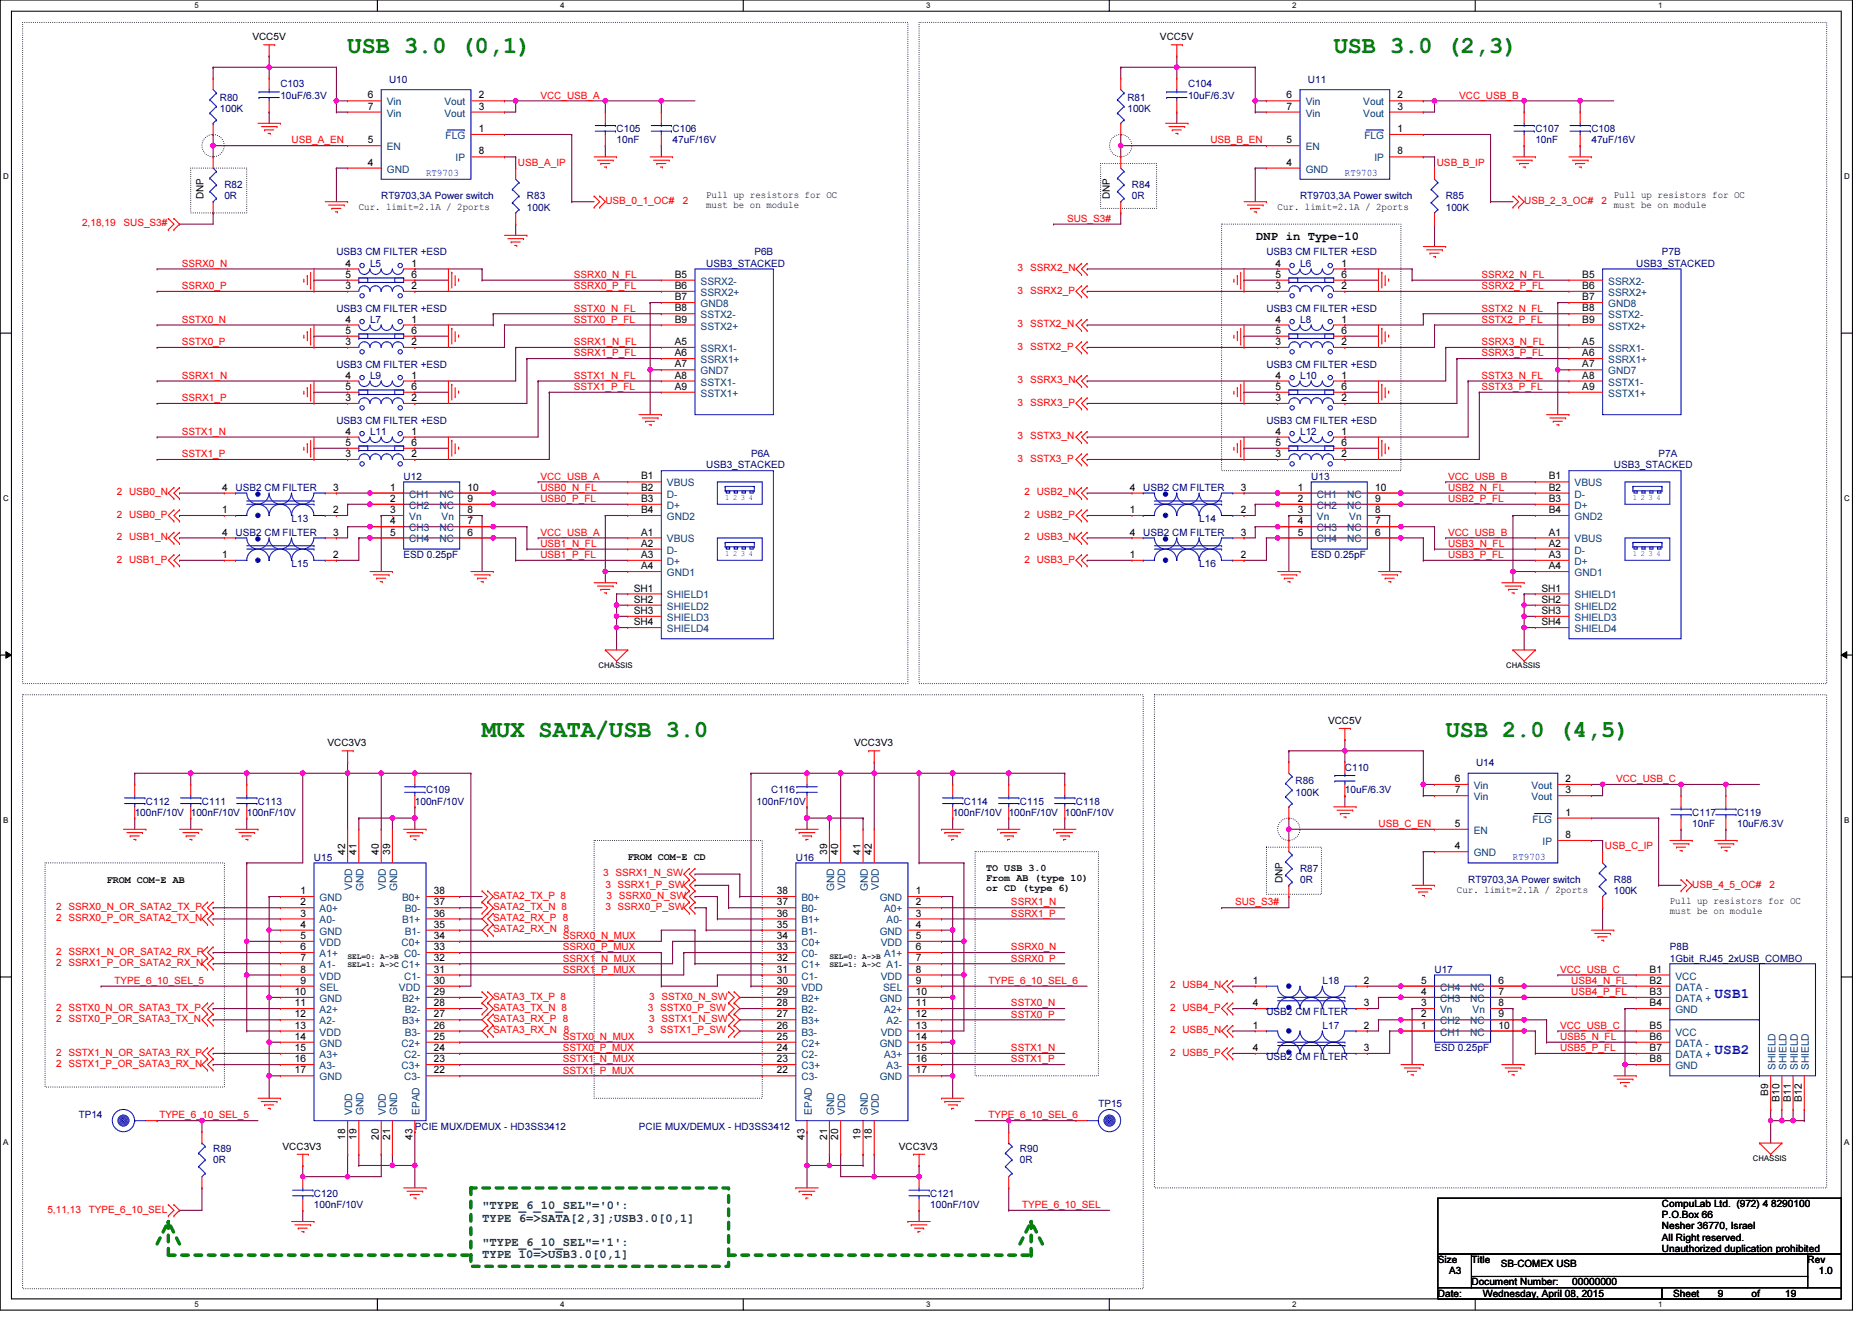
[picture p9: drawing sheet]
<svg xmlns="http://www.w3.org/2000/svg" width="297mm" height="210mm" viewBox="0 0 297 210" stroke-linecap="round" stroke-linejoin="round" font-family="sans-serif">
<defs><g id="words">
<g font-size="3.7" fill="#008000">
<text x="55.2" y="8.5">USB 3.0 (0,1)</text>
<text x="211.6" y="8.5">USB 3.0 (2,3)</text>
<text x="76.5" y="116.9">MUX SATA/USB 3.0</text>
<text x="229.4" y="116.9">USB 2.0 (4,5)</text>
</g>
<g font-size="2.3" fill="#00f">
<text x="272.1" y="158.4">USB1</text>
<text x="272.1" y="167.3">USB2</text>
</g>
<text font-size="1.9" x="199.3" y="38.1">DNP in Type-10</text>
<g font-size="1.9" fill="#004040">
<text x="76.5" y="191.9">&quot;TYPE_6_10_SEL&quot;='0':</text>
<text x="76.5" y="193.8">TYPE 6=&gt;SATA[2,3];USB3.0[0,1]</text>
<text x="76.5" y="197.7">&quot;TYPE_6_10_SEL&quot;='1':</text>
<text x="76.5" y="199.7">TYPE 10=&gt;USB3.0[0,1]</text>
</g>
<g font-size="1.6">
<text x="40" y="6.4">VCC5V</text>
<text x="184.1" y="6.4">VCC5V</text>
<text x="58.4" y="15.6">6</text>
<text x="58.4" y="17.4">7</text>
<text x="76" y="15.6">2</text>
<text x="76" y="17.4">3</text>
<text x="204.1" y="15.6">6</text>
<text x="204.1" y="17.4">7</text>
<text x="221.8" y="15.6">2</text>
<text x="221.8" y="17.4">3</text>
<text x="58.4" y="22.7">5</text>
<text x="76" y="21">1</text>
<text x="204.1" y="22.7">5</text>
<text x="221.8" y="21">1</text>
<text x="58.4" y="26.3">4</text>
<text x="76" y="24.5">8</text>
<text x="204.1" y="26.3">4</text>
<text x="221.8" y="24.5">8</text>
<text x="32.3" y="31.6" transform="rotate(-90 32.3 31.6)">DNP</text>
<text x="56.9" y="33.3">Cur. limit=2.1A / 2ports</text>
<text x="112.1" y="31.5">Pull up resistors for OC</text>
<text x="112.1" y="33.1">must be on module</text>
<text x="176.1" y="31.6" transform="rotate(-90 176.1 31.6)">DNP</text>
<text x="202.7" y="33.3">Cur. limit=2.1A / 2ports</text>
<text x="256.1" y="31.5">Pull up resistors for OC</text>
<text x="256.1" y="33.1">must be on module</text>
<text x="54.8" y="42.3">4</text>
<text x="54.8" y="45.8">3</text>
<text x="54.8" y="44.1">5</text>
<text x="65.3" y="45.8">2</text>
<text x="65.3" y="42.3">1</text>
<text x="65.3" y="44.1">6</text>
<text x="107.1" y="44.1">B5</text>
<text x="107.1" y="45.8">B6</text>
<text x="107.1" y="47.6">B7</text>
<text x="202.4" y="42.3">4</text>
<text x="202.4" y="45.8">3</text>
<text x="202.4" y="44.1">5</text>
<text x="212.9" y="45.8">2</text>
<text x="212.9" y="42.3">1</text>
<text x="212.9" y="44.1">6</text>
<text x="251.1" y="44.1">B5</text>
<text x="251.1" y="45.8">B6</text>
<text x="251.1" y="47.6">B7</text>
<text x="54.8" y="51.2">4</text>
<text x="54.8" y="53">5</text>
<text x="65.3" y="51.2">1</text>
<text x="65.3" y="53">6</text>
<text x="107.1" y="49.4">B8</text>
<text x="107.1" y="51.2">B9</text>
<text x="202.4" y="51.2">4</text>
<text x="202.4" y="53">5</text>
<text x="212.9" y="51.2">1</text>
<text x="212.9" y="53">6</text>
<text x="251.1" y="49.4">B8</text>
<text x="251.1" y="51.2">B9</text>
<text x="54.8" y="54.7">3</text>
<text x="65.3" y="54.7">2</text>
<text x="107.1" y="54.7">A5</text>
<text x="107.1" y="56.5">A6</text>
<text x="107.1" y="58.3">A7</text>
<text x="202.4" y="54.7">3</text>
<text x="212.9" y="54.7">2</text>
<text x="251.1" y="54.7">A5</text>
<text x="251.1" y="56.5">A6</text>
<text x="251.1" y="58.3">A7</text>
<text x="54.8" y="60.1">4</text>
<text x="54.8" y="63.6">3</text>
<text x="54.8" y="61.8">5</text>
<text x="65.3" y="63.6">2</text>
<text x="65.3" y="60.1">1</text>
<text x="65.3" y="61.8">6</text>
<text x="107.1" y="60.1">A8</text>
<text x="107.1" y="61.8">A9</text>
<text x="202.4" y="60.1">4</text>
<text x="202.4" y="63.6">3</text>
<text x="202.4" y="61.8">5</text>
<text x="212.9" y="63.6">2</text>
<text x="212.9" y="60.1">1</text>
<text x="212.9" y="61.8">6</text>
<text x="251.1" y="60.1">A8</text>
<text x="251.1" y="61.8">A9</text>
<text x="54.8" y="69">4</text>
<text x="54.8" y="70.7">5</text>
<text x="65.3" y="69">1</text>
<text x="65.3" y="70.7">6</text>
<text x="202.4" y="69">4</text>
<text x="202.4" y="70.7">5</text>
<text x="212.9" y="69">1</text>
<text x="212.9" y="70.7">6</text>
<text x="35.2" y="77.9">4</text>
<text x="52.9" y="77.9">3</text>
<text x="54.8" y="72.5">3</text>
<text x="61.9" y="77.9">1</text>
<text x="65.3" y="72.5">2</text>
<text x="74.2" y="77.9">10</text>
<text x="101.7" y="76.1">B1</text>
<text x="101.7" y="77.9">B2</text>
<text x="179.3" y="77.9">4</text>
<text x="196.9" y="77.9">3</text>
<text x="202.4" y="72.5">3</text>
<text x="205.9" y="77.9">1</text>
<text x="212.9" y="72.5">2</text>
<text x="218.2" y="77.9">10</text>
<text x="245.7" y="76.1">B1</text>
<text x="245.7" y="77.9">B2</text>
<text x="35.2" y="81.4">1</text>
<text x="52.9" y="81.4">2</text>
<text x="61.9" y="81.4">3</text>
<text x="61.9" y="79.6">2</text>
<text x="61.9" y="83.2">4</text>
<text x="74.2" y="81.4">8</text>
<text x="74.2" y="79.6">9</text>
<text x="74.2" y="83.2">7</text>
<text x="101.7" y="79.6">B3</text>
<text x="101.7" y="81.4">B4</text>
<text x="179.3" y="81.4">1</text>
<text x="196.9" y="81.4">2</text>
<text x="205.9" y="81.4">3</text>
<text x="205.9" y="79.6">2</text>
<text x="205.9" y="83.2">4</text>
<text x="218.2" y="81.4">8</text>
<text x="218.2" y="79.6">9</text>
<text x="218.2" y="83.2">7</text>
<text x="245.7" y="79.6">B3</text>
<text x="245.7" y="81.4">B4</text>
<text x="35.2" y="88.5">1</text>
<text x="35.2" y="85">4</text>
<text x="52.9" y="85">3</text>
<text x="52.9" y="88.5">2</text>
<text x="61.9" y="85">5</text>
<text x="74.2" y="85">6</text>
<text x="101.7" y="85">A1</text>
<text x="101.7" y="86.7">A2</text>
<text x="101.7" y="88.5">A3</text>
<text x="179.3" y="88.5">1</text>
<text x="179.3" y="85">4</text>
<text x="196.9" y="85">3</text>
<text x="196.9" y="88.5">2</text>
<text x="205.9" y="85">5</text>
<text x="218.2" y="85">6</text>
<text x="245.7" y="85">A1</text>
<text x="245.7" y="86.7">A2</text>
<text x="245.7" y="88.5">A3</text>
<text x="100.6" y="93.9">SH1</text>
<text x="100.6" y="95.6">SH2</text>
<text x="101.7" y="90.3">A4</text>
<text x="244.6" y="93.9">SH1</text>
<text x="244.6" y="95.6">SH2</text>
<text x="245.7" y="90.3">A4</text>
<text x="100.6" y="97.4">SH3</text>
<text x="100.6" y="99.2">SH4</text>
<text x="244.6" y="97.4">SH3</text>
<text x="244.6" y="99.2">SH4</text>
<text x="52" y="118.4">VCC3V3</text>
<text x="135.5" y="118.4">VCC3V3</text>
<text x="210.7" y="114.9">VCC5V</text>
<text x="230.8" y="124.1">6</text>
<text x="230.8" y="125.9">7</text>
<text x="248.4" y="124.1">2</text>
<text x="248.4" y="125.9">3</text>
<text x="230.8" y="131.2">5</text>
<text x="248.4" y="129.4">1</text>
<text x="54.8" y="135.7" transform="rotate(-90 54.8 135.7)">42</text>
<text x="56.6" y="135.7" transform="rotate(-90 56.6 135.7)">41</text>
<text x="60.1" y="135.7" transform="rotate(-90 60.1 135.7)">40</text>
<text x="61.9" y="135.7" transform="rotate(-90 61.9 135.7)">39</text>
<text x="99.6" y="136.4">FROM COM-E CD</text>
<text x="131.2" y="135.7" transform="rotate(-90 131.2 135.7)">39</text>
<text x="133" y="135.7" transform="rotate(-90 133 135.7)">40</text>
<text x="136.6" y="135.7" transform="rotate(-90 136.6 135.7)">41</text>
<text x="138.3" y="135.7" transform="rotate(-90 138.3 135.7)">42</text>
<text x="230.8" y="134.7">4</text>
<text x="248.4" y="133">8</text>
<text x="16.9" y="140.2">FROM COM-E AB</text>
<text x="47.7" y="141.9">1</text>
<text x="47.7" y="143.6">2</text>
<text x="68.9" y="143.6">37</text>
<text x="68.9" y="141.9">38</text>
<text x="123.3" y="143.6">37</text>
<text x="123.3" y="141.9">38</text>
<text x="145.3" y="141.9">1</text>
<text x="145.3" y="143.6">2</text>
<text x="156.5" y="138.2">TO USB 3.0</text>
<text x="156.5" y="139.8">From AB (type 10)</text>
<text x="156.5" y="141.4">or CD (type 6)</text>
<text x="203.5" y="140.1" transform="rotate(-90 203.5 140.1)">DNP</text>
<text x="231.2" y="141.7">Cur. limit=2.1A / 2ports</text>
<text x="265" y="143.5">Pull up resistors for OC</text>
<text x="47.7" y="145.4">3</text>
<text x="47.7" y="147.2">4</text>
<text x="47.7" y="149">5</text>
<text x="68.9" y="149">34</text>
<text x="68.9" y="147.2">35</text>
<text x="68.9" y="145.4">36</text>
<text x="123.3" y="149">34</text>
<text x="123.3" y="147.2">35</text>
<text x="123.3" y="145.4">36</text>
<text x="145.3" y="145.4">3</text>
<text x="145.3" y="147.2">4</text>
<text x="145.3" y="149">5</text>
<text x="265" y="145.1">must be on module</text>
<text x="47.7" y="150.7">6</text>
<text x="47.7" y="152.5">7</text>
<text x="47.7" y="154.3">8</text>
<text x="68.9" y="154.3">31</text>
<text x="68.9" y="152.5">32</text>
<text x="68.9" y="150.7">33</text>
<text x="123.3" y="154.3">31</text>
<text x="123.3" y="152.5">32</text>
<text x="123.3" y="150.7">33</text>
<text x="145.3" y="150.7">6</text>
<text x="145.3" y="152.5">7</text>
<text x="145.3" y="154.3">8</text>
<text x="261.7" y="154.3">B1</text>
<text x="46.8" y="157.9">10</text>
<text x="46.8" y="159.6">11</text>
<text x="46.8" y="161.4">12</text>
<text x="47.7" y="156.1">9</text>
<text x="68.9" y="161.4">27</text>
<text x="68.9" y="159.6">28</text>
<text x="68.9" y="157.9">29</text>
<text x="68.9" y="156.1">30</text>
<text x="123.3" y="161.4">27</text>
<text x="123.3" y="159.6">28</text>
<text x="123.3" y="157.9">29</text>
<text x="123.3" y="156.1">30</text>
<text x="145.3" y="156.1">9</text>
<text x="145.3" y="157.9">10</text>
<text x="145.3" y="159.6">11</text>
<text x="145.3" y="161.4">12</text>
<text x="198.8" y="156.1">1</text>
<text x="198.8" y="159.6">4</text>
<text x="216.4" y="159.6">3</text>
<text x="216.4" y="156.1">2</text>
<text x="225.5" y="159.6">3</text>
<text x="225.5" y="161.4">2</text>
<text x="225.5" y="157.9">4</text>
<text x="225.5" y="156.1">5</text>
<text x="237.8" y="159.6">8</text>
<text x="237.8" y="161.4">9</text>
<text x="237.8" y="157.9">7</text>
<text x="237.8" y="156.1">6</text>
<text x="261.7" y="156.1">B2</text>
<text x="261.7" y="157.9">B3</text>
<text x="261.7" y="159.6">B4</text>
<text x="46.8" y="163.2">13</text>
<text x="46.8" y="165">14</text>
<text x="46.8" y="166.8">15</text>
<text x="68.9" y="166.8">24</text>
<text x="68.9" y="165">25</text>
<text x="68.9" y="163.2">26</text>
<text x="123.3" y="166.8">24</text>
<text x="123.3" y="165">25</text>
<text x="123.3" y="163.2">26</text>
<text x="145.3" y="163.2">13</text>
<text x="145.3" y="165">14</text>
<text x="145.3" y="166.8">15</text>
<text x="198.8" y="163.2">1</text>
<text x="198.8" y="166.8">4</text>
<text x="216.4" y="166.8">3</text>
<text x="216.4" y="163.2">2</text>
<text x="225.5" y="163.2">1</text>
<text x="237.8" y="163.2">10</text>
<text x="261.7" y="163.2">B5</text>
<text x="261.7" y="165">B6</text>
<text x="261.7" y="166.8">B7</text>
<text x="46.8" y="168.5">16</text>
<text x="46.8" y="170.3">17</text>
<text x="68.9" y="170.3">22</text>
<text x="68.9" y="168.5">23</text>
<text x="123.3" y="170.3">22</text>
<text x="123.3" y="168.5">23</text>
<text x="145.3" y="168.5">16</text>
<text x="145.3" y="170.3">17</text>
<text x="261.7" y="168.5">B8</text>
<text x="280.6" y="173.9" transform="rotate(-90 280.6 173.9)">B9</text>
<text x="282.4" y="174.8" transform="rotate(-90 282.4 174.8)">B10</text>
<text x="284.1" y="174.8" transform="rotate(-90 284.1 174.8)">B11</text>
<text x="285.9" y="174.8" transform="rotate(-90 285.9 174.8)">B12</text>
<text x="44.8" y="182.4">VCC3V3</text>
<text x="54.8" y="180.9" transform="rotate(-90 54.8 180.9)">18</text>
<text x="56.6" y="180.9" transform="rotate(-90 56.6 180.9)">19</text>
<text x="60.1" y="180.9" transform="rotate(-90 60.1 180.9)">20</text>
<text x="61.9" y="180.9" transform="rotate(-90 61.9 180.9)">21</text>
<text x="65.4" y="180.9" transform="rotate(-90 65.4 180.9)">43</text>
<text x="127.7" y="180.9" transform="rotate(-90 127.7 180.9)">43</text>
<text x="131.2" y="180.9" transform="rotate(-90 131.2 180.9)">21</text>
<text x="133" y="180.9" transform="rotate(-90 133 180.9)">20</text>
<text x="136.6" y="180.9" transform="rotate(-90 136.6 180.9)">19</text>
<text x="138.3" y="180.9" transform="rotate(-90 138.3 180.9)">18</text>
<text x="142.6" y="182.4">VCC3V3</text>
<text x="263.7" y="191.5">CompuLab Ltd. (972) 4 8290100</text>
<text x="263.7" y="193.3">P.O.Box 66</text>
<text x="263.7" y="195.1">Nesher 36770, Israel</text>
<text x="263.7" y="196.8">All Right reserved.</text>
<text x="228.2" y="200.4">Size</text>
<text x="229.9" y="202.2">A3</text>
<text x="233.5" y="203.9">Document Number:</text>
<text x="233.5" y="200.4">Title</text>
<text x="238.1" y="201.1">SB-COMEX USB</text>
<text x="249.5" y="203.9">00000000</text>
<text x="263.7" y="198.6">Unauthorized duplication prohibited</text>
<text x="286.8" y="200.4">Rev</text>
<text x="288.6" y="202.2">1.0</text>
<text x="228.2" y="205.7">Date:</text>
<text x="235.3" y="205.7">Wednesday, April 08, 2015</text>
<text x="265.5" y="205.7">Sheet</text>
<text x="272.6" y="205.7">9</text>
<text x="277.9" y="205.7">of</text>
<text x="283.3" y="205.7">19</text>
</g>
<g font-size="1.6" fill="#000080">
<text x="34.9" y="16">R80</text>
<text x="34.9" y="17.8">100K</text>
<text x="44.5" y="13.9">C103</text>
<text x="44.5" y="15.6">10uF/6.3V</text>
<text x="61.7" y="13.1">U10</text>
<text x="178.9" y="16">R81</text>
<text x="178.9" y="17.8">100K</text>
<text x="188.5" y="13.9">C104</text>
<text x="188.5" y="15.6">10uF/6.3V</text>
<text x="207.5" y="13.1">U11</text>
<text x="97.8" y="21">C105</text>
<text x="97.8" y="22.8">10nF</text>
<text x="106.7" y="21">C106</text>
<text x="106.7" y="22.8">47uF/16V</text>
<text x="243.6" y="21">C107</text>
<text x="243.6" y="22.8">10nF</text>
<text x="252.5" y="21">C108</text>
<text x="252.5" y="22.8">47uF/16V</text>
<text x="35.6" y="29.9">R82</text>
<text x="179.6" y="29.9">R84</text>
<text x="35.6" y="31.6">0R</text>
<text x="60.5" y="31.6">RT9703,3A Power switch</text>
<text x="83.6" y="31.6">R83</text>
<text x="83.6" y="33.4">100K</text>
<text x="179.6" y="31.6">0R</text>
<text x="206.3" y="31.6">RT9703,3A Power switch</text>
<text x="229.4" y="31.6">R85</text>
<text x="229.4" y="33.4">100K</text>
<text x="53.4" y="40.5">USB3 CM FILTER +ESD</text>
<text x="119.7" y="40.5">P6B</text>
<text x="201" y="40.5">USB3 CM FILTER +ESD</text>
<text x="263.7" y="40.5">P7B</text>
<text x="58.7" y="42.3">L5</text>
<text x="112.1" y="42.3">USB3_STACKED</text>
<text x="206.3" y="42.3">L6</text>
<text x="259.6" y="42.3">USB3_STACKED</text>
<text x="53.4" y="49.4">USB3 CM FILTER +ESD</text>
<text x="58.7" y="51.2">L7</text>
<text x="201" y="49.4">USB3 CM FILTER +ESD</text>
<text x="206.3" y="51.2">L8</text>
<text x="53.4" y="58.3">USB3 CM FILTER +ESD</text>
<text x="201" y="58.3">USB3 CM FILTER +ESD</text>
<text x="58.7" y="60.1">L9</text>
<text x="206.3" y="60.1">L10</text>
<text x="53.4" y="67.2">USB3 CM FILTER +ESD</text>
<text x="58.7" y="69">L11</text>
<text x="201" y="67.2">USB3 CM FILTER +ESD</text>
<text x="206.3" y="69">L12</text>
<text x="37.4" y="77.9">USB2 CM FILTER</text>
<text x="64" y="76.1">U12</text>
<text x="112.1" y="74.3">USB3_STACKED</text>
<text x="119.2" y="72.5">P6A</text>
<text x="181.4" y="77.9">USB2 CM FILTER</text>
<text x="208.1" y="76.1">U13</text>
<text x="256.1" y="74.3">USB3_STACKED</text>
<text x="263.2" y="72.5">P7A</text>
<text x="46.3" y="82.8">L13</text>
<text x="190.3" y="82.8">L14</text>
<text x="37.4" y="85">USB2 CM FILTER</text>
<text x="46.3" y="90">L15</text>
<text x="64" y="88.5">ESD 0.25pF</text>
<text x="181.4" y="85">USB2 CM FILTER</text>
<text x="190.3" y="90">L16</text>
<text x="208.1" y="88.5">ESD 0.25pF</text>
<text x="67.6" y="125.9">C109</text>
<text x="122.4" y="125.9">C116</text>
<text x="205.6" y="124.5">R86</text>
<text x="213.4" y="122.3">C110</text>
<text x="213.4" y="125.9">10uF/6.3V</text>
<text x="234.2" y="121.6">U14</text>
<text x="21.4" y="129.4">100nF/10V 100nF/10V 100nF/10V</text>
<text x="23.2" y="127.7">C112</text>
<text x="32" y="127.7">C111</text>
<text x="40.9" y="127.7">C113</text>
<text x="65.8" y="127.7">100nF/10V</text>
<text x="120.1" y="127.7">100nF/10V</text>
<text x="151.2" y="129.4">100nF/10V 100nF/10V 100nF/10V</text>
<text x="152.9" y="127.7">C114</text>
<text x="161.8" y="127.7">C115</text>
<text x="170.7" y="127.7">C118</text>
<text x="205.6" y="126.2">100K</text>
<text x="268.5" y="129.4">C117</text>
<text x="268.5" y="131.2">10nF</text>
<text x="275.6" y="129.4">C119</text>
<text x="275.6" y="131.2">10uF/6.3V</text>
<text x="49.8" y="136.5">U15</text>
<text x="126.3" y="136.5">U16</text>
<text x="206.3" y="138.3">R87</text>
<text x="206.3" y="140.1">0R</text>
<text x="233" y="140.1">RT9703,3A Power switch</text>
<text x="256.1" y="140.1">R88</text>
<text x="256.1" y="141.9">100K</text>
<text x="227.6" y="154.3">U17</text>
<text x="265" y="150.8">P8B</text>
<text x="265" y="152.5">1Gbit_RJ45_2xUSB_COMBO</text>
<text x="201" y="161.1">USB2 CM FILTER</text>
<text x="209.8" y="156.1">L18</text>
<text x="209.8" y="163.2">L17</text>
<text x="227.6" y="166.8">ESD 0.25pF</text>
<text x="201" y="168.2">USB2 CM FILTER</text>
<text x="12.5" y="177.4">TP14</text>
<text x="65.8" y="179.2">PCIE MUX/DEMUX - HD3SS3412</text>
<text x="101.4" y="179.2">PCIE MUX/DEMUX - HD3SS3412</text>
<text x="174.3" y="175.7">TP15</text>
<text x="33.8" y="182.8">R89</text>
<text x="33.8" y="184.6">0R</text>
<text x="161.8" y="182.8">R90</text>
<text x="161.8" y="184.6">0R</text>
<text x="49.8" y="189.9">C120</text>
<text x="49.8" y="191.7">100nF/10V</text>
<text x="147.6" y="189.9">C121</text>
<text x="147.6" y="191.7">100nF/10V</text>
</g>
<g font-size="1.6" fill="#004080">
<text x="61.4" y="16.7">Vin</text>
<text x="70.5" y="16.7">Vout</text>
<text x="207.2" y="16.7">Vin</text>
<text x="216.3" y="16.7">Vout</text>
<text x="61.4" y="18.5">Vin</text>
<text x="61.4" y="23.8">EN</text>
<text x="70.5" y="18.5">Vout</text>
<text x="70.7" y="22.1">FLG</text>
<text x="207.2" y="18.5">Vin</text>
<text x="207.2" y="23.8">EN</text>
<text x="216.3" y="18.5">Vout</text>
<text x="216.5" y="22.1">FLG</text>
<text x="61.4" y="27.4">GND</text>
<text x="72.3" y="25.6">IP</text>
<text x="207.2" y="27.4">GND</text>
<text x="218.1" y="25.6">IP</text>
<text x="111.2" y="45.2">SSRX2-</text>
<text x="111.2" y="46.9">SSRX2+</text>
<text x="255.2" y="45.2">SSRX2-</text>
<text x="255.2" y="46.9">SSRX2+</text>
<text x="111.2" y="48.7">GND8</text>
<text x="111.2" y="50.5">SSTX2-</text>
<text x="111.2" y="52.3">SSTX2+</text>
<text x="255.2" y="48.7">GND8</text>
<text x="255.2" y="50.5">SSTX2-</text>
<text x="255.2" y="52.3">SSTX2+</text>
<text x="111.2" y="55.8">SSRX1-</text>
<text x="111.2" y="57.6">SSRX1+</text>
<text x="111.2" y="59.4">GND7</text>
<text x="255.2" y="55.8">SSRX1-</text>
<text x="255.2" y="57.6">SSRX1+</text>
<text x="255.2" y="59.4">GND7</text>
<text x="111.2" y="61.2">SSTX1-</text>
<text x="111.2" y="62.9">SSTX1+</text>
<text x="255.2" y="61.2">SSTX1-</text>
<text x="255.2" y="62.9">SSTX1+</text>
<text x="105.8" y="77.2">VBUS</text>
<text x="249.8" y="77.2">VBUS</text>
<text x="64.9" y="82.5">Vn</text>
<text x="64.9" y="79">CH1</text>
<text x="64.9" y="80.7">CH2</text>
<text x="69.7" y="79">NC</text>
<text x="69.7" y="80.7">NC</text>
<text x="70.1" y="82.5">Vn</text>
<text x="105.8" y="79">D-</text>
<text x="105.8" y="80.7">D+</text>
<text x="105.8" y="82.5">GND2</text>
<text x="209" y="82.5">Vn</text>
<text x="209" y="79">CH1</text>
<text x="209" y="80.7">CH2</text>
<text x="213.7" y="79">NC</text>
<text x="213.7" y="80.7">NC</text>
<text x="214.1" y="82.5">Vn</text>
<text x="249.8" y="79">D-</text>
<text x="249.8" y="80.7">D+</text>
<text x="249.8" y="82.5">GND2</text>
<text x="64.9" y="84.3">CH3</text>
<text x="64.9" y="86.1">CH4</text>
<text x="69.7" y="84.3">NC</text>
<text x="69.7" y="86.1">NC</text>
<text x="105.8" y="86.1">VBUS</text>
<text x="105.8" y="87.8">D-</text>
<text x="105.8" y="89.6">D+</text>
<text x="209" y="84.3">CH3</text>
<text x="209" y="86.1">CH4</text>
<text x="213.7" y="84.3">NC</text>
<text x="213.7" y="86.1">NC</text>
<text x="249.8" y="86.1">VBUS</text>
<text x="249.8" y="87.8">D-</text>
<text x="249.8" y="89.6">D+</text>
<text x="105.8" y="91.4">GND1</text>
<text x="105.8" y="95">SHIELD1</text>
<text x="249.8" y="91.4">GND1</text>
<text x="249.8" y="95">SHIELD1</text>
<text x="105.8" y="96.7">SHIELD2</text>
<text x="105.8" y="98.5">SHIELD3</text>
<text x="105.8" y="100.3">SHIELD4</text>
<text x="249.8" y="96.7">SHIELD2</text>
<text x="249.8" y="98.5">SHIELD3</text>
<text x="249.8" y="100.3">SHIELD4</text>
<text x="233.8" y="125.2">Vin</text>
<text x="243" y="125.2">Vout</text>
<text x="233.8" y="127">Vin</text>
<text x="243" y="127">Vout</text>
<text x="243.2" y="130.5">FLG</text>
<text x="233.8" y="132.3">EN</text>
<text x="233.8" y="135.8">GND</text>
<text x="244.8" y="134.1">IP</text>
<text x="50.7" y="143">GND</text>
<text x="55.9" y="141.2" transform="rotate(-90 55.9 141.2)">VDD</text>
<text x="57.7" y="141.4" transform="rotate(-90 57.7 141.4)">GND</text>
<text x="61.2" y="141.2" transform="rotate(-90 61.2 141.2)">VDD</text>
<text x="63" y="141.4" transform="rotate(-90 63 141.4)">GND</text>
<text x="63.8" y="143">B0+</text>
<text x="127.2" y="143">B0+</text>
<text x="132.4" y="141.4" transform="rotate(-90 132.4 141.4)">GND</text>
<text x="134.1" y="141.2" transform="rotate(-90 134.1 141.2)">VDD</text>
<text x="137.7" y="141.4" transform="rotate(-90 137.7 141.4)">GND</text>
<text x="139.5" y="141.2" transform="rotate(-90 139.5 141.2)">VDD</text>
<text x="139.6" y="143">GND</text>
<text x="50.7" y="144.7">A0+</text>
<text x="50.7" y="146.5">A0-</text>
<text x="50.7" y="148.3">GND</text>
<text x="63.8" y="146.5">B1+</text>
<text x="64.2" y="148.3">B1-</text>
<text x="64.2" y="144.7">B0-</text>
<text x="127.2" y="148.3">B1-</text>
<text x="127.2" y="146.5">B1+</text>
<text x="127.2" y="144.7">B0-</text>
<text x="139.6" y="148.3">GND</text>
<text x="140.3" y="144.7">A0+</text>
<text x="140.7" y="146.5">A0-</text>
<text x="50.7" y="150.1">VDD</text>
<text x="50.7" y="151.8">A1+</text>
<text x="50.7" y="153.6">A1-</text>
<text x="50.7" y="155.4">VDD</text>
<text x="63.7" y="153.6">C1+</text>
<text x="63.7" y="150.1">C0+</text>
<text x="64.1" y="155.4">C1-</text>
<text x="64.1" y="151.8">C0-</text>
<text x="127.2" y="155.4">C1-</text>
<text x="127.2" y="153.6">C1+</text>
<text x="127.2" y="151.8">C0-</text>
<text x="127.2" y="150.1">C0+</text>
<text x="139.8" y="150.1">VDD</text>
<text x="139.8" y="155.4">VDD</text>
<text x="140.3" y="151.8">A1+</text>
<text x="140.7" y="153.6">A1-</text>
<text x="265.9" y="155.4">VCC</text>
<text x="50.7" y="157.2">SEL</text>
<text x="50.7" y="159">GND</text>
<text x="50.7" y="160.7">A2+</text>
<text x="63.3" y="157.2">VDD</text>
<text x="63.8" y="159">B2+</text>
<text x="64.2" y="160.7">B2-</text>
<text x="127.2" y="160.7">B2-</text>
<text x="127.2" y="159">B2+</text>
<text x="127.2" y="157.2">VDD</text>
<text x="139.6" y="159">GND</text>
<text x="140.1" y="157.2">SEL</text>
<text x="140.3" y="160.7">A2+</text>
<text x="228.5" y="160.7">Vn</text>
<text x="228.5" y="159">CH3</text>
<text x="228.5" y="157.2">CH4</text>
<text x="233.3" y="159">NC</text>
<text x="233.3" y="157.2">NC</text>
<text x="233.7" y="160.7">Vn</text>
<text x="265.9" y="157.2">DATA -</text>
<text x="265.9" y="159">DATA +</text>
<text x="265.9" y="160.7">GND</text>
<text x="50.7" y="162.5">A2-</text>
<text x="50.7" y="164.3">VDD</text>
<text x="50.7" y="166.1">GND</text>
<text x="50.7" y="167.9">A3+</text>
<text x="63.7" y="166.1">C2+</text>
<text x="63.8" y="162.5">B3+</text>
<text x="64.1" y="167.9">C2-</text>
<text x="64.2" y="164.3">B3-</text>
<text x="127.2" y="167.9">C2-</text>
<text x="127.2" y="166.1">C2+</text>
<text x="127.2" y="164.3">B3-</text>
<text x="127.2" y="162.5">B3+</text>
<text x="139.6" y="166.1">GND</text>
<text x="139.8" y="164.3">VDD</text>
<text x="140.3" y="167.9">A3+</text>
<text x="140.7" y="162.5">A2-</text>
<text x="228.5" y="164.3">CH1</text>
<text x="228.5" y="162.5">CH2</text>
<text x="233.3" y="164.3">NC</text>
<text x="233.3" y="162.5">NC</text>
<text x="265.9" y="164.3">VCC</text>
<text x="265.9" y="166.1">DATA -</text>
<text x="265.9" y="167.9">DATA +</text>
<text x="50.7" y="169.6">A3-</text>
<text x="50.7" y="171.4">GND</text>
<text x="63.7" y="169.6">C3+</text>
<text x="64.1" y="171.4">C3-</text>
<text x="127.2" y="171.4">C3-</text>
<text x="127.2" y="169.6">C3+</text>
<text x="139.6" y="171.4">GND</text>
<text x="140.7" y="169.6">A3-</text>
<text x="265.9" y="169.6">GND</text>
<text x="281.7" y="169.8" transform="rotate(-90 281.7 169.8)">SHIELD</text>
<text x="283.5" y="169.8" transform="rotate(-90 283.5 169.8)">SHIELD</text>
<text x="285.3" y="169.8" transform="rotate(-90 285.3 169.8)">SHIELD</text>
<text x="287" y="169.8" transform="rotate(-90 287 169.8)">SHIELD</text>
<text x="55.9" y="176.9" transform="rotate(-90 55.9 176.9)">VDD</text>
<text x="57.7" y="176.9" transform="rotate(-90 57.7 176.9)">GND</text>
<text x="61.2" y="176.9" transform="rotate(-90 61.2 176.9)">VDD</text>
<text x="63" y="176.9" transform="rotate(-90 63 176.9)">GND</text>
<text x="66.6" y="176.9" transform="rotate(-90 66.6 176.9)">EPAD</text>
<text x="128.8" y="176.9" transform="rotate(-90 128.8 176.9)">EPAD</text>
<text x="132.4" y="176.9" transform="rotate(-90 132.4 176.9)">GND</text>
<text x="134.1" y="176.9" transform="rotate(-90 134.1 176.9)">VDD</text>
<text x="137.7" y="176.9" transform="rotate(-90 137.7 176.9)">GND</text>
<text x="139.5" y="176.9" transform="rotate(-90 139.5 176.9)">VDD</text>
</g>
<g font-size="1.6" fill="#f00">
<text x="85.7" y="15.6">VCC_USB_A</text>
<text x="231.5" y="15.6">VCC_USB_B</text>
<text x="46.3" y="22.8">USB_A_EN</text>
<text x="192.1" y="22.8">USB_B_EN</text>
<text x="82.2" y="26.3">USB_A_IP</text>
<text x="228" y="26.3">USB_B_IP</text>
<text x="13" y="35.9">2,18,19</text>
<text x="19.6" y="35.9">SUS_S3#</text>
<text x="96.1" y="32.4">USB_0_1_OC#</text>
<text x="108.3" y="32.4">2</text>
<text x="169.3" y="35.2">SUS_S3#</text>
<text x="241.8" y="32.4">USB_2_3_OC#</text>
<text x="254.1" y="32.4">2</text>
<text x="28.8" y="42.3">SSRX0_N</text>
<text x="28.8" y="45.9">SSRX0_P</text>
<text x="91.1" y="44.1">SSRX0_N_FL</text>
<text x="91.1" y="45.9">SSRX0_P_FL</text>
<text x="161.5" y="43">3 SSRX2_N</text>
<text x="161.5" y="46.6">3 SSRX2_P</text>
<text x="235.1" y="45.9">SSRX2_P_FL</text>
<text x="235.1" y="44.1">SSRX2_N_FL</text>
<text x="28.8" y="51.2">SSTX0_N</text>
<text x="91.1" y="49.4">SSTX0_N_FL</text>
<text x="91.1" y="51.2">SSTX0_P_FL</text>
<text x="161.5" y="51.9">3 SSTX2_N</text>
<text x="235.1" y="51.2">SSTX2_P_FL</text>
<text x="235.1" y="49.4">SSTX2_N_FL</text>
<text x="28.8" y="54.8">SSTX0_P</text>
<text x="91.1" y="54.8">SSRX1_N_FL</text>
<text x="91.1" y="56.5">SSRX1_P_FL</text>
<text x="161.5" y="55.5">3 SSTX2_P</text>
<text x="235.1" y="54.8">SSRX3_N_FL</text>
<text x="235.1" y="56.5">SSRX3_P_FL</text>
<text x="28.8" y="60.1">SSRX1_N</text>
<text x="28.8" y="63.6">SSRX1_P</text>
<text x="91.1" y="61.9">SSTX1_P_FL</text>
<text x="91.1" y="60.1">SSTX1_N_FL</text>
<text x="161.5" y="64.4">3 SSRX3_P</text>
<text x="161.5" y="60.8">3 SSRX3_N</text>
<text x="235.1" y="61.9">SSTX3_P_FL</text>
<text x="235.1" y="60.1">SSTX3_N_FL</text>
<text x="28.8" y="69">SSTX1_N</text>
<text x="161.5" y="69.7">3 SSTX3_N</text>
<text x="28.8" y="72.5">SSTX1_P</text>
<text x="85.7" y="76.1">VCC_USB_A</text>
<text x="85.7" y="77.9">USB0_N_FL</text>
<text x="161.5" y="73.3">3 SSTX3_P</text>
<text x="229.8" y="76.1">VCC_USB_B</text>
<text x="229.8" y="77.9">USB2_N_FL</text>
<text x="18.5" y="82.1">2 USB0_P</text>
<text x="18.5" y="78.6">2 USB0_N</text>
<text x="85.7" y="79.7">USB0_P_FL</text>
<text x="162.6" y="82.1">2 USB2_P</text>
<text x="162.6" y="78.6">2 USB2_N</text>
<text x="229.8" y="79.7">USB2_P_FL</text>
<text x="18.5" y="89.3">2 USB1_P</text>
<text x="18.5" y="85.7">2 USB1_N</text>
<text x="85.7" y="85">VCC_USB_A</text>
<text x="85.7" y="86.8">USB1_N_FL</text>
<text x="85.7" y="88.5">USB1_P_FL</text>
<text x="162.6" y="85.7">2 USB3_N</text>
<text x="162.6" y="89.3">2 USB3_P</text>
<text x="229.8" y="85">VCC_USB_B</text>
<text x="229.8" y="86.8">USB3_N_FL</text>
<text x="229.8" y="88.5">USB3_P_FL</text>
<text x="256.4" y="124.1">VCC_USB_C</text>
<text x="218.7" y="131.2">USB_C_EN</text>
<text x="254.7" y="134.8">USB_C_IP</text>
<text x="78.3" y="142.6">SATA2_TX_P 8</text>
<text x="95.7" y="139">3 SSRX1_N_SW</text>
<text x="96.1" y="140.8">3 SSRX1_P_SW</text>
<text x="96.2" y="142.6">3 SSRX0_N_SW</text>
<text x="160.4" y="143.7">SSRX1_N</text>
<text x="196" y="143.7">SUS_S3#</text>
<text x="268.5" y="140.8">USB_4_5_OC#</text>
<text x="280.8" y="140.8">2</text>
<text x="8.9" y="144.4">2 SSRX0_N_OR_SATA2_TX_P</text>
<text x="8.9" y="146.2">2 SSRX0_P_OR_SATA2_TX_N</text>
<text x="78.3" y="144.4">SATA2_TX_N 8</text>
<text x="78.3" y="147.9">SATA2_RX_N 8</text>
<text x="78.3" y="146.2">SATA2_RX_P 8</text>
<text x="89.3" y="149">SSRX0_N_MUX</text>
<text x="96.1" y="144.4">3 SSRX0_P_SW</text>
<text x="160.4" y="145.4">SSRX1_P</text>
<text x="8.9" y="151.5">2 SSRX1_N_OR_SATA2_RX_P</text>
<text x="8.9" y="153.3">2 SSRX1_P_OR_SATA2_RX_N</text>
<text x="89.3" y="152.5">SSRX1_N_MUX</text>
<text x="89.3" y="154.3">SSRX1_P_MUX</text>
<text x="89.3" y="150.8">SSRX0_P_MUX</text>
<text x="160.4" y="150.8">SSRX0_N</text>
<text x="160.4" y="152.5">SSRX0_P</text>
<text x="247.5" y="154.3">VCC_USB_C</text>
<text x="8.9" y="160.4">2 SSTX0_N_OR_SATA3_TX_P</text>
<text x="18.2" y="156.1">TYPE_6_10_SEL_5</text>
<text x="78.3" y="160.4">SATA3_TX_N 8</text>
<text x="78.3" y="158.6">SATA3_TX_P 8</text>
<text x="102.8" y="160.4">3 SSTX0_P_SW</text>
<text x="103" y="158.6">3 SSTX0_N_SW</text>
<text x="156.9" y="156.1">TYPE_6_10_SEL_6</text>
<text x="160.4" y="161.4">SSTX0_P</text>
<text x="160.4" y="159.7">SSTX0_N</text>
<text x="185.7" y="160.4">2 USB4_P</text>
<text x="185.7" y="156.8">2 USB4_N</text>
<text x="249.3" y="157.9">USB4_P_FL</text>
<text x="249.3" y="156.1">USB4_N_FL</text>
<text x="8.9" y="167.5">2 SSTX1_N_OR_SATA3_RX_P</text>
<text x="8.9" y="162.2">2 SSTX0_P_OR_SATA3_TX_N</text>
<text x="78.3" y="162.2">SATA3_RX_P 8</text>
<text x="78.3" y="163.9">SATA3_RX_N 8</text>
<text x="89.3" y="166.8">SSTX0_P_MUX</text>
<text x="89.3" y="165">SSTX0_N_MUX</text>
<text x="102.8" y="163.9">3 SSTX1_P_SW</text>
<text x="103" y="162.2">3 SSTX1_N_SW</text>
<text x="160.4" y="166.8">SSTX1_N</text>
<text x="185.7" y="163.9">2 USB5_N</text>
<text x="185.7" y="167.5">2 USB5_P</text>
<text x="247.5" y="163.2">VCC_USB_C</text>
<text x="247.5" y="165">USB5_N_FL</text>
<text x="247.5" y="166.8">USB5_P_FL</text>
<text x="8.9" y="169.3">2 SSTX1_P_OR_SATA3_RX_N</text>
<text x="89.3" y="168.6">SSTX1_N_MUX</text>
<text x="89.3" y="170.3">SSTX1_P_MUX</text>
<text x="160.4" y="168.6">SSTX1_P</text>
<text x="25.3" y="177.4">TYPE_6_10_SEL_5</text>
<text x="156.9" y="177.4">TYPE_6_10_SEL_6</text>
<text x="162.2" y="191.7">TYPE_6_10_SEL</text>
<text x="7.5" y="192.4">5,11,13</text>
<text x="14.1" y="192.4">TYPE_6_10_SEL</text>
</g>
<g font-size="1.6" fill="#00f">
<text x="67.6" y="27.9">RT9703</text>
<text x="213.4" y="27.9">RT9703</text>
<text x="240.1" y="136.4">RT9703</text>
</g>
<g font-size="1.3">
<text x="30.8" y="1.3">5</text>
<text x="88.9" y="1.3">4</text>
<text x="147" y="1.3">3</text>
<text x="205" y="1.3">2</text>
<text x="263.1" y="1.3">1</text>
<text x=".5" y="28.4">D</text>
<text x="292.6" y="28.4">D</text>
<text x=".5" y="79.5">C</text>
<text x="292.6" y="79.5">C</text>
<text x=".5" y="130.6">B</text>
<text x="292.6" y="130.6">B</text>
<text x=".5" y="181.7">A</text>
<text x="292.6" y="181.7">A</text>
<text x="30.8" y="207.4">5</text>
<text x="88.9" y="207.4">4</text>
<text x="147" y="207.4">3</text>
<text x="205" y="207.4">2</text>
<text x="263.1" y="207.4">1</text>
</g>
<g font-size="1.2" fill="#00f">
<text x="115.1" y="79.4">1 2 3 4</text>
<text x="259.1" y="79.4">1 2 3 4</text>
<text x="115.1" y="88.3">1</text>
<text x="116.3" y="88.3">2</text>
<text x="117.6" y="88.3">3</text>
<text x="118.8" y="88.3">4</text>
<text x="259.1" y="88.3">1</text>
<text x="260.3" y="88.3">2</text>
<text x="261.6" y="88.3">3</text>
<text x="262.8" y="88.3">4</text>
</g>
<g font-size="1.2">
<text x="95" y="106">CHASSIS</text>
<text x="239" y="106">CHASSIS</text>
<text x="55.2" y="152.1">SEL=0: A-&gt;B</text>
<text x="55.2" y="153.4">SEL=1: A-&gt;C</text>
<text x="131.6" y="152.1">SEL=0: A-&gt;B</text>
<text x="131.6" y="153.4">SEL=1: A-&gt;C</text>
<text x="278.1" y="184.3">CHASSIS</text>
</g>
</g></defs>
<path d="M0 0h293.9v207.9h-293.9zM1.8 1.8h290.4v204.3h-290.4z" fill="none" stroke="#000" stroke-width=".17"/>
<g fill="#fff">
<path d="M30.8 .2h.7v1.4h-.7z"/>
<path d="M30.8 206.3h.7v1.4h-.7z"/>
</g>
<path d="M59.9 0v1.8M59.9 206.1v1.8" fill="none" stroke="#000" stroke-width=".17"/>
<g fill="#fff">
<path d="M88.9 .2h.7v1.4h-.7z"/>
<path d="M88.9 206.3h.7v1.4h-.7z"/>
</g>
<path d="M117.9 0v1.8M117.9 206.1v1.8" fill="none" stroke="#000" stroke-width=".17"/>
<g fill="#fff">
<path d="M147 .2h.7v1.4h-.7z"/>
<path d="M147 206.3h.7v1.4h-.7z"/>
</g>
<path d="M176 0v1.8M176 206.1v1.8" fill="none" stroke="#000" stroke-width=".17"/>
<g fill="#fff">
<path d="M205 .2h.7v1.4h-.7z"/>
<path d="M205 206.3h.7v1.4h-.7z"/>
</g>
<path d="M234.1 0v1.8M234.1 206.1v1.8" fill="none" stroke="#000" stroke-width=".17"/>
<g fill="#fff">
<path d="M263.1 .2h.7v1.4h-.7z"/>
<path d="M263.1 206.3h.7v1.4h-.7z"/>
<path d="M.5 27.3h.9v1.4h-.9z"/>
<path d="M292.6 27.3h.9v1.4h-.9z"/>
<path d="M.5 78.4h.9v1.4h-.9z"/>
<path d="M292.6 78.4h.9v1.4h-.9z"/>
</g>
<path d="M0 52.9h1.8M292.2 52.9h1.7" fill="none" stroke="#000" stroke-width=".17"/>
<g fill="#fff">
<path d="M.5 129.5h.8v1.4h-.8z"/>
<path d="M292.6 129.5h.9v1.4h-.9z"/>
</g>
<path d="M0 103.9h1.8M292.2 103.9h1.7" fill="none" stroke="#000" stroke-width=".17"/>
<path d="M.9 103.4l.9 .5-.9 .5zM292.2 103.9l.8-.5v1z" fill="#000"/>
<path d="M.9 103.4l.9 .5-.9 .5zM292.2 103.9l.8-.5v1z" fill="none" stroke="#000" stroke-width=".16"/>
<g fill="#fff">
<path d="M.5 180.5h.8v1.4h-.8z"/>
<path d="M292.6 180.5h.9v1.4h-.9z"/>
</g>
<path d="M0 155h1.8M292.2 155h1.7" fill="none" stroke="#000" stroke-width=".17"/>
<g fill="none" stroke="#000" stroke-width=".17" stroke-dasharray="0 .3">
<path d="M3.6 3.6h140.5v104.9h-140.5zM145.8 3.6h144.1v104.9h-144.1zM30.3 26.7h8.9v7.1h-8.9zM174.6 26h8.9v7.1h-8.9zM3.6 110.2h177.8v94.3h-177.8zM183.2 110.2h106.7v78.3h-106.7zM7.2 136.9h28.4v35.6h-28.4zM94.3 133.3h26.6v40.9h-26.6z"/>
<circle cx="33.8" cy="23.1" r="1.77"/>
<circle cx="177.8" cy="23.1" r="1.77"/>
<circle cx="204.5" cy="131.6" r="1.77"/>
</g>
<path d="M74.7 188.5h40.9v12.4h-40.9zM115.6 199.1h48" fill="none" stroke="#008000" stroke-width=".53" stroke-dasharray="1.1 1.1"/>
<circle cx="163.6" cy="199.1" r=".26" fill="#008000" stroke-dasharray="1.1 1.1"/>
<path d="M26.7 199.1h48" fill="none" stroke="#008000" stroke-width=".53" stroke-dasharray="1.1 1.1"/>
<circle cx="74.7" cy="199.1" r=".26" fill="#008000" stroke-dasharray="1.1 1.1"/>
<path d="M154.7 135.1h19.6v35.6h-19.6z" fill="none" stroke="#000" stroke-width=".17" stroke-dasharray="0 .3"/>
<path d="M24.9 197.4l1.8-3.6" fill="none" stroke="#008000" stroke-width=".53" stroke-dasharray="1.1 1.1"/>
<circle cx="26.7" cy="193.8" r=".26" fill="#008000" stroke-dasharray="1.1 1.1"/>
<path d="M28.5 197.4l-1.8-3.6" fill="none" stroke="#008000" stroke-width=".53" stroke-dasharray="1.1 1.1"/>
<circle cx="26.7" cy="193.8" r=".26" fill="#008000" stroke-dasharray="1.1 1.1"/>
<path d="M26.7 199.1v-5.3" fill="none" stroke="#008000" stroke-width=".53" stroke-dasharray="1.1 1.1"/>
<circle cx="26.7" cy="193.8" r=".26" fill="#008000" stroke-dasharray="1.1 1.1"/>
<path d="M163.6 199.1v-5.3" fill="none" stroke="#008000" stroke-width=".53" stroke-dasharray="1.1 1.1"/>
<circle cx="163.6" cy="193.8" r=".26" fill="#008000" stroke-dasharray="1.1 1.1"/>
<path d="M165.4 197.4l-1.8-3.6" fill="none" stroke="#008000" stroke-width=".53" stroke-dasharray="1.1 1.1"/>
<circle cx="163.6" cy="193.8" r=".26" fill="#008000" stroke-dasharray="1.1 1.1"/>
<path d="M161.8 197.4l1.8-3.6" fill="none" stroke="#008000" stroke-width=".53" stroke-dasharray="1.1 1.1"/>
<circle cx="163.6" cy="193.8" r=".26" fill="#008000" stroke-dasharray="1.1 1.1"/>
<path d="M193.8 35.6h28.5v39.1h-28.5zM201 134.4h8.7v7.5h-8.7z" fill="none" stroke="#000" stroke-width=".17" stroke-dasharray="0 .3"/>
<path d="M97.8 94.2h.1M97.8 96h.1M97.8 94.2h1.8M97.8 94.2v1.8M97.8 96h1.8" fill="none" stroke="#800040" stroke-width=".17"/>
<circle cx="97.8" cy="96" r=".35" fill="#f0f"/>
<circle cx="97.8" cy="96" r=".35" fill="none" stroke="#f0f" stroke-width=".17"/>
<path d="M97.8 96h.1M97.8 97.8h.1M97.8 96v1.8M97.8 97.8h1.8" fill="none" stroke="#800040" stroke-width=".17"/>
<circle cx="97.8" cy="97.8" r=".35" fill="#f0f"/>
<circle cx="97.8" cy="97.8" r=".35" fill="none" stroke="#f0f" stroke-width=".17"/>
<path d="M97.8 97.8h.1M97.8 99.6h.1M97.8 97.8v1.8M97.8 99.6h1.8" fill="none" stroke="#800040" stroke-width=".17"/>
<circle cx="97.8" cy="99.6" r=".35" fill="#f0f"/>
<circle cx="97.8" cy="99.6" r=".35" fill="none" stroke="#f0f" stroke-width=".17"/>
<path d="M96.1 81.8h.1M96.1 90.7h.1M96.1 81.8h3.5M96.1 90.7v1.8M97.8 99.6h.1M97.8 99.6v3.5" fill="none" stroke="#800040" stroke-width=".17"/>
<circle cx="96" cy="90.7" r=".35" fill="#f0f"/>
<circle cx="96" cy="90.7" r=".35" fill="none" stroke="#f0f" stroke-width=".17"/>
<path d="M78.3 78.2h.1M78.3 78.2h21.3M85.4 76.5h.1M85.4 76.5h14.2M85.4 85.3h.1M85.4 85.3h14.2M96.1 90.7h.1M96.1 81.8h.1M96.1 90.7h3.5M96.1 81.8v8.9" fill="none" stroke="#800040" stroke-width=".17"/>
<circle cx="78.3" cy="78.2" r=".35" fill="#f0f"/>
<circle cx="78.3" cy="78.2" r=".35" fill="none" stroke="#f0f" stroke-width=".17"/>
<path d="M78.3 80h.1M78.3 80h21.3" fill="none" stroke="#800040" stroke-width=".17"/>
<circle cx="78.3" cy="80" r=".35" fill="#f0f"/>
<circle cx="78.3" cy="80" r=".35" fill="none" stroke="#f0f" stroke-width=".17"/>
<g fill="none" stroke="#800040" stroke-width=".17">
<path d="M58.7 78.2h.1M58.7 78.2h19.6M58.7 80h.1M58.7 80h19.6M78.3 83.6h.1M78.3 85.3h.1M78.3 83.6h5.3M78.3 85.3h3.5M81.8 88.9h.1M81.8 85.3h.1M81.8 88.9h17.8M81.8 85.3v3.6"/>
<path d="M83.6 87.1h.1M83.6 83.6h.1M83.6 87.1h16M83.6 83.6v3.5"/>
</g>
<circle cx="58.7" cy="80" r=".35" fill="#f0f"/>
<circle cx="58.7" cy="80" r=".35" fill="none" stroke="#f0f" stroke-width=".17"/>
<path d="M58.7 83.6h.1M58.7 83.6h19.6" fill="none" stroke="#800040" stroke-width=".17"/>
<circle cx="78.3" cy="83.6" r=".35" fill="#f0f"/>
<circle cx="78.3" cy="83.6" r=".35" fill="none" stroke="#f0f" stroke-width=".17"/>
<circle cx="58.7" cy="83.6" r=".35" fill="#f0f"/>
<circle cx="58.7" cy="83.6" r=".35" fill="none" stroke="#f0f" stroke-width=".17"/>
<path d="M58.7 85.3h.1M58.7 85.3h19.6" fill="none" stroke="#800040" stroke-width=".17"/>
<circle cx="78.3" cy="85.3" r=".35" fill="#f0f"/>
<circle cx="78.3" cy="85.3" r=".35" fill="none" stroke="#f0f" stroke-width=".17"/>
<circle cx="58.7" cy="85.3" r=".35" fill="#f0f"/>
<circle cx="58.7" cy="85.3" r=".35" fill="none" stroke="#f0f" stroke-width=".17"/>
<path d="M53.4 78.2h.1M53.4 78.2h5.3M60.5 81.8h.1M60.5 81.8h1.8M60.5 81.8v8.9M74.7 81.8h.1M74.7 81.8h1.8M76.5 81.8h.1M76.5 81.8v8.9" fill="none" stroke="#800040" stroke-width=".17"/>
<circle cx="58.7" cy="78.2" r=".35" fill="#f0f"/>
<circle cx="58.7" cy="78.2" r=".35" fill="none" stroke="#f0f" stroke-width=".17"/>
<g fill="none" stroke="#800040" stroke-width=".17">
<path d="M49.8 44.4h.1M49.8 53.3h.1M49.8 44.4h5.4M49.8 53.3h5.4M65.8 44.4h.1M65.8 53.3h.1M65.8 42.7h.1M65.8 46.2h.1M65.8 55.1h.1M65.8 44.4h5.4M65.8 53.3h5.4M65.8 42.7h10.7"/>
<path d="M65.8 46.2h39.1M65.8 51.6h12.5M76.5 44.4h.1M76.5 42.7h.1M76.5 44.4h28.4M76.5 42.7v1.7M78.3 49.8h.1M78.3 51.6h.1M78.3 49.8h26.6M78.3 49.8v1.8M80 51.6h.1M80 51.6h24.9"/>
<path d="M80 51.6v3.5h-14.2M81.8 55.1h.1M81.8 55.1h23.1M81.8 55.1v5.4h-16M83.6 56.9h.1M83.6 56.9h21.3M83.6 56.9v7.1h-17.8M103.2 48h.1M103.2 58.7h.1M103.2 48h1.7M103.2 58.7v7.1M28.5 78.2h.1"/>
<path d="M28.5 78.2h7.1M49.8 62.2h.1M49.8 71.1h.1M49.8 62.2h5.4M49.8 71.1h5.4M65.8 62.2h.1M65.8 71.1h.1M65.8 60.5h.1M65.8 64h.1M65.8 69.3h.1M65.8 72.9h.1M65.8 62.2h5.4"/>
<path d="M65.8 71.1h5.4M85.4 60.5h.1M85.4 60.5h19.5M85.4 60.5v8.8h-19.6M87.2 62.2h.1M87.2 62.2h17.7M87.2 62.2v10.7h-21.4M28.5 81.8h.1M28.5 85.3h.1M28.5 88.9h.1M28.5 81.8h7.1M28.5 88.9h7.1"/>
<path d="M28.5 85.3h7.1M53.4 81.8h.1M53.4 88.9h.1M53.4 85.3h.1M55.2 80h.1M55.2 83.6h.1M55.2 80h3.5M55.2 80v1.8h-1.8M55.2 83.6v1.7h-1.8M55.2 83.6h3.5M56.9 85.3h.1M56.9 85.3v3.6h-3.5"/>
<path d="M56.9 85.3h1.8"/>
</g>
<circle cx="103.2" cy="58.7" r=".35" fill="#f0f"/>
<circle cx="103.2" cy="58.7" r=".35" fill="none" stroke="#f0f" stroke-width=".17"/>
<g fill="none" stroke="#800040" stroke-width=".17">
<path d="M80 16h.1M80 16h1.8M104.9 16h.1M104.9 16v1.8M80 24.9h.1M80 21.3h.1M80 24.9h1.8M80 21.3h10.7M81.8 24.9h.1M81.8 35.6h.1M81.8 24.9v1.8M81.8 35.6v1.7"/>
<path d="M90.7 21.3h.1M90.7 21.3v10.7M96.1 23.1h.1M96.1 23.1v1.8M104.9 23.1h.1M104.9 23.1v1.8M24.9 42.7h.1M24.9 46.2h.1M24.9 51.6h.1M24.9 55.1h.1M24.9 42.7h30.3M24.9 46.2h30.3"/>
<path d="M24.9 51.6h30.3M24.9 55.1h30.3M103.2 58.7h.1M103.2 48h.1M103.2 58.7h1.7M103.2 48v10.7M24.9 60.5h.1M24.9 64h.1M24.9 69.3h.1M24.9 72.9h.1M24.9 60.5h30.3M24.9 64h30.3"/>
<path d="M24.9 69.3h30.3M24.9 72.9h30.3"/>
</g>
<circle cx="104.9" cy="16" r=".35" fill="#f0f"/>
<circle cx="104.9" cy="16" r=".35" fill="none" stroke="#f0f" stroke-width=".17"/>
<path d="M80 17.8h.1M81.8 16h.1M81.8 16v1.8h-1.8M96.1 16h.1M96.1 16v1.8M104.9 16h.1M104.9 16h5.4" fill="none" stroke="#800040" stroke-width=".17"/>
<circle cx="81.8" cy="16" r=".35" fill="#f0f"/>
<circle cx="81.8" cy="16" r=".35" fill="none" stroke="#f0f" stroke-width=".17"/>
<path d="M53.4 16h.1M53.4 16v1.8" fill="none" stroke="#800040" stroke-width=".17"/>
<circle cx="53.4" cy="16" r=".35" fill="#f0f"/>
<circle cx="53.4" cy="16" r=".35" fill="none" stroke="#f0f" stroke-width=".17"/>
<path d="M42.7 17.8h.1M42.7 10.7h.1M42.7 10.7v1.7M42.7 17.8v1.8M53.4 17.8h.1M53.4 17.8h1.8M81.8 16h.1M81.8 16h23.1M96.1 16h.1M53.4 26.7h.1M53.4 26.7h1.8M53.4 26.7v5.3" fill="none" stroke="#800040" stroke-width=".17"/>
<circle cx="96" cy="16" r=".35" fill="#f0f"/>
<circle cx="96" cy="16" r=".35" fill="none" stroke="#f0f" stroke-width=".17"/>
<path d="M42.7 10.7h.1M42.7 10.7h10.7" fill="none" stroke="#800040" stroke-width=".17"/>
<circle cx="42.7" cy="10.7" r=".35" fill="#f0f"/>
<circle cx="42.7" cy="10.7" r=".35" fill="none" stroke="#f0f" stroke-width=".17"/>
<g fill="none" stroke="#800040" stroke-width=".17">
<path d="M33.8 10.7h.1M33.8 10.7v1.7M53.4 16h.1M53.4 10.7h.1M53.4 16h1.8M53.4 10.7v5.3M28.5 35.6h.1M33.8 23.1h.1M33.8 33.8h.1M33.8 23.1v1.8M33.8 33.8v1.8h-5.3M241.8 94.2h.1"/>
<path d="M241.8 97.8h.1M241.8 94.2h1.8M241.8 97.8v1.8"/>
</g>
<circle cx="241.8" cy="99.6" r=".35" fill="#f0f"/>
<circle cx="241.8" cy="99.6" r=".35" fill="none" stroke="#f0f" stroke-width=".17"/>
<circle cx="241.8" cy="97.8" r=".35" fill="#f0f"/>
<circle cx="241.8" cy="97.8" r=".35" fill="none" stroke="#f0f" stroke-width=".17"/>
<path d="M240.1 81.8h.1M240.1 90.7h.1M240.1 81.8v8.9M240.1 81.8h3.5M240.1 90.7h3.5M241.8 96h.1M241.8 97.8h.1M241.8 99.6h.1M241.8 96h1.8M241.8 97.8h1.8M241.8 99.6h1.8" fill="none" stroke="#800040" stroke-width=".17"/>
<circle cx="240.1" cy="90.7" r=".35" fill="#f0f"/>
<circle cx="240.1" cy="90.7" r=".35" fill="none" stroke="#f0f" stroke-width=".17"/>
<path d="M229.4 76.5h.1M229.4 76.5h14.2M222.3 83.6h.1M222.3 80h.1M222.3 83.6h5.3M222.3 80h21.3M227.6 83.6h.1M227.6 87.1h.1M227.6 83.6v3.5M227.6 87.1h16M229.4 85.3h.1M229.4 85.3h14.2" fill="none" stroke="#800040" stroke-width=".17"/>
<circle cx="222.3" cy="80" r=".35" fill="#f0f"/>
<circle cx="222.3" cy="80" r=".35" fill="none" stroke="#f0f" stroke-width=".17"/>
<path d="M222.3 78.2h.1M222.3 78.2h21.3" fill="none" stroke="#800040" stroke-width=".17"/>
<circle cx="222.3" cy="78.2" r=".35" fill="#f0f"/>
<circle cx="222.3" cy="78.2" r=".35" fill="none" stroke="#f0f" stroke-width=".17"/>
<path d="M202.7 78.2h.1M202.7 78.2h19.6M222.3 85.3h.1M222.3 85.3h3.5M225.8 85.3h.1M225.8 88.9h.1M225.8 85.3v3.6M225.8 88.9h17.8" fill="none" stroke="#800040" stroke-width=".17"/>
<circle cx="202.7" cy="78.2" r=".35" fill="#f0f"/>
<circle cx="202.7" cy="78.2" r=".35" fill="none" stroke="#f0f" stroke-width=".17"/>
<path d="M202.7 85.3h.1M202.7 85.3h19.6" fill="none" stroke="#800040" stroke-width=".17"/>
<circle cx="222.3" cy="85.3" r=".35" fill="#f0f"/>
<circle cx="222.3" cy="85.3" r=".35" fill="none" stroke="#f0f" stroke-width=".17"/>
<circle cx="202.7" cy="85.3" r=".35" fill="#f0f"/>
<circle cx="202.7" cy="85.3" r=".35" fill="none" stroke="#f0f" stroke-width=".17"/>
<path d="M202.7 83.6h.1M202.7 83.6h19.6" fill="none" stroke="#800040" stroke-width=".17"/>
<circle cx="222.3" cy="83.6" r=".35" fill="#f0f"/>
<circle cx="222.3" cy="83.6" r=".35" fill="none" stroke="#f0f" stroke-width=".17"/>
<circle cx="202.7" cy="83.6" r=".35" fill="#f0f"/>
<circle cx="202.7" cy="83.6" r=".35" fill="none" stroke="#f0f" stroke-width=".17"/>
<path d="M202.7 80h.1M202.7 80h19.6" fill="none" stroke="#800040" stroke-width=".17"/>
<circle cx="202.7" cy="80" r=".35" fill="#f0f"/>
<circle cx="202.7" cy="80" r=".35" fill="none" stroke="#f0f" stroke-width=".17"/>
<g fill="none" stroke="#800040" stroke-width=".17">
<path d="M197.4 44.4h.1M197.4 53.3h.1M197.4 44.4h5.3M197.4 53.3h5.3M213.4 44.4h.1M213.4 53.3h.1M213.4 46.2h.1M213.4 42.7h.1M213.4 51.6h.1M213.4 55.1h.1M213.4 44.4h5.3M213.4 53.3h5.3"/>
<path d="M213.4 46.2h35.6M213.4 42.7h10.7M224.1 42.7h.1M224.1 44.4h.1M224.1 44.4h24.9M224.1 42.7v1.7M225.8 49.8h.1M225.8 49.8v1.8h-12.4M225.8 49.8h23.2M227.6 51.6h.1M227.6 51.6h21.4M227.6 51.6v3.5h-14.2"/>
<path d="M229.4 55.1h.1M229.4 55.1v5.4h-16M229.4 55.1h19.6M231.2 56.9h.1M231.2 56.9v7.1h-17.8M231.2 56.9h17.8M247.2 58.7h.1M247.2 58.7v7.1M172.5 78.2h.1M172.5 78.2h7.1M197.4 62.2h.1M197.4 71.1h.1"/>
<path d="M197.4 62.2h5.3M197.4 71.1h5.3M213.4 62.2h.1M213.4 71.1h.1M213.4 64h.1M213.4 60.5h.1M213.4 69.3h.1M213.4 72.9h.1M213.4 62.2h5.3M213.4 71.1h5.3M233 60.5h.1M233 60.5h16"/>
<path d="M233 60.5v8.8h-19.6M234.7 62.2h.1M234.7 62.2h14.3M234.7 62.2v10.7h-21.3M172.5 81.8h.1M172.5 88.9h.1M172.5 85.3h.1M172.5 81.8h7.1M172.5 85.3h7.1M172.5 88.9h7.1M197.4 81.8h.1M197.4 88.9h.1"/>
<path d="M197.4 85.3h.1M199.2 80h.1M199.2 83.6h.1M199.2 80v1.8h-1.8M199.2 83.6v1.7h-1.8M199.2 80h3.5M199.2 83.6h3.5M201 85.3h.1M201 85.3h1.7M201 85.3v3.6h-3.6M204.5 81.8h.1M204.5 81.8h1.8"/>
<path d="M204.5 81.8v8.9M218.7 81.8h.1M218.7 81.8h1.8M220.5 81.8h.1M220.5 81.8v8.9"/>
</g>
<circle cx="247.2" cy="58.7" r=".35" fill="#f0f"/>
<circle cx="247.2" cy="58.7" r=".35" fill="none" stroke="#f0f" stroke-width=".17"/>
<g fill="none" stroke="#800040" stroke-width=".17">
<path d="M33.8 23.1h.1M33.8 23.1h21.4M90.7 32h.1M90.7 32h3.6M172.5 46.2h.1M172.5 42.7h.1M172.5 55.1h.1M172.5 51.6h.1M172.5 46.2h30.2M172.5 42.7h30.2M172.5 55.1h30.2M172.5 51.6h30.2"/>
<path d="M247.2 48h.1M247.2 58.7h.1M247.2 48h1.8M247.2 58.7h1.8M247.2 48v10.7M172.5 64h.1M172.5 60.5h.1M172.5 72.9h.1M172.5 69.3h.1M172.5 64h30.2M172.5 60.5h30.2M172.5 72.9h30.2"/>
<path d="M172.5 69.3h30.2"/>
</g>
<circle cx="33.8" cy="23.1" r=".35" fill="#f0f"/>
<circle cx="33.8" cy="23.1" r=".35" fill="none" stroke="#f0f" stroke-width=".17"/>
<path d="M186.7 10.7h.1M186.7 10.7h12.5M241.8 16h.1M241.8 16h8.9M33.8 21.3h.1M33.8 21.3v1.8" fill="none" stroke="#800040" stroke-width=".17"/>
<circle cx="250.7" cy="16" r=".35" fill="#f0f"/>
<circle cx="250.7" cy="16" r=".35" fill="none" stroke="#f0f" stroke-width=".17"/>
<circle cx="241.8" cy="16" r=".35" fill="#f0f"/>
<circle cx="241.8" cy="16" r=".35" fill="none" stroke="#f0f" stroke-width=".17"/>
<path d="M227.6 16h.1M227.6 16h14.2" fill="none" stroke="#800040" stroke-width=".17"/>
<circle cx="227.6" cy="16" r=".35" fill="#f0f"/>
<circle cx="227.6" cy="16" r=".35" fill="none" stroke="#f0f" stroke-width=".17"/>
<path d="M199.2 16h.1M199.2 16v1.8" fill="none" stroke="#800040" stroke-width=".17"/>
<circle cx="199.2" cy="16" r=".35" fill="#f0f"/>
<circle cx="199.2" cy="16" r=".35" fill="none" stroke="#f0f" stroke-width=".17"/>
<path d="M199.2 16h.1M199.2 16h1.8M177.8 23.1h.1M177.8 23.1h23.2M236.5 32h.1M236.5 32h3.6" fill="none" stroke="#800040" stroke-width=".17"/>
<circle cx="177.8" cy="23.1" r=".35" fill="#f0f"/>
<circle cx="177.8" cy="23.1" r=".35" fill="none" stroke="#f0f" stroke-width=".17"/>
<g fill="none" stroke="#800040" stroke-width=".17">
<path d="M33.8 10.7h.1M42.7 8.9h.1M42.7 8.9v1.8h-8.9M177.8 10.7h.1M177.8 10.7h8.9M177.8 10.7v1.7M186.7 17.8h.1M186.7 10.7h.1M186.7 10.7v1.7M186.7 17.8v1.8M199.2 17.8h.1M199.2 17.8h1.8"/>
<path d="M225.8 17.8h.1M227.6 16h.1M227.6 16v1.8h-1.8M241.8 16h.1M241.8 16v1.8M250.7 16h.1M250.7 16v1.8M167.2 35.6h.1M177.8 23.1h.1M177.8 33.8h.1M177.8 23.1v1.8M177.8 33.8v1.8h-10.6"/>
<path d="M199.2 26.7h.1M199.2 26.7v5.3M199.2 26.7h1.8M225.8 24.9h.1M225.8 21.3h.1M225.8 24.9h1.8M225.8 21.3h10.7M227.6 35.6h.1M227.6 24.9h.1M227.6 24.9v1.8M227.6 35.6v3.5M236.5 21.3h.1"/>
<path d="M236.5 21.3v10.7M241.8 23.1h.1M241.8 23.1v1.8M250.7 23.1h.1M250.7 23.1v1.8"/>
</g>
<circle cx="186.7" cy="10.7" r=".35" fill="#f0f"/>
<circle cx="186.7" cy="10.7" r=".35" fill="none" stroke="#f0f" stroke-width=".17"/>
<path d="M186.7 8.9h.1M186.7 8.9v1.8M225.8 16h.1M225.8 16h1.8M177.8 21.3h.1M177.8 21.3v1.8M281 177.8h.1M281 177.8v3.6" fill="none" stroke="#800040" stroke-width=".17"/>
<circle cx="280.9" cy="177.8" r=".35" fill="#f0f"/>
<circle cx="280.9" cy="177.8" r=".35" fill="none" stroke="#f0f" stroke-width=".17"/>
<path d="M257.8 168.9h.1M257.8 160h.1M257.8 168.9h1.8M257.8 160h1.8M257.8 168.9v1.8" fill="none" stroke="#800040" stroke-width=".17"/>
<circle cx="257.8" cy="168.9" r=".35" fill="#f0f"/>
<circle cx="257.8" cy="168.9" r=".35" fill="none" stroke="#f0f" stroke-width=".17"/>
<g fill="none" stroke="#800040" stroke-width=".17">
<path d="M241.8 158.2h.1M241.8 158.2h17.8M247.2 154.7h.1M247.2 154.7h12.4M224.1 160h.1M224.1 160h1.7M224.1 160v8.9M238.3 160h.1M238.3 160h1.8M240.1 160h.1M240.1 160v8.9M243.6 163.6h.1"/>
<path d="M243.6 167.1h.1M243.6 163.6v3.5M243.6 167.1h16M245.4 161.8h.1M245.4 165.4h.1M245.4 161.8v3.6M245.4 165.4h14.2M247.2 163.6h.1M247.2 163.6h12.4M257.8 160h.1M257.8 160v8.9"/>
</g>
<circle cx="241.8" cy="158.2" r=".35" fill="#f0f"/>
<circle cx="241.8" cy="158.2" r=".35" fill="none" stroke="#f0f" stroke-width=".17"/>
<path d="M241.8 156.5h.1M241.8 156.5h17.8" fill="none" stroke="#800040" stroke-width=".17"/>
<circle cx="241.8" cy="156.5" r=".35" fill="#f0f"/>
<circle cx="241.8" cy="156.5" r=".35" fill="none" stroke="#f0f" stroke-width=".17"/>
<path d="M218.7 158.2h.1M218.7 158.2v1.8h-1.7M217 160h.1M241.8 163.6h.1M241.8 163.6h1.8" fill="none" stroke="#800040" stroke-width=".17"/>
<circle cx="241.8" cy="163.6" r=".35" fill="#f0f"/>
<circle cx="241.8" cy="163.6" r=".35" fill="none" stroke="#f0f" stroke-width=".17"/>
<path d="M220.5 163.6h.1M220.5 163.6v3.5M241.8 161.8h.1M241.8 161.8h3.6" fill="none" stroke="#800040" stroke-width=".17"/>
<circle cx="241.8" cy="161.8" r=".35" fill="#f0f"/>
<circle cx="241.8" cy="161.8" r=".35" fill="none" stroke="#f0f" stroke-width=".17"/>
<g fill="none" stroke="#800040" stroke-width=".17">
<path d="M254.3 124.5h.1M254.3 124.5h12.4M195.6 156.5h.1M195.6 156.5h3.6M195.6 160h.1M195.6 167.1h.1M195.6 163.6h.1M195.6 163.6h3.6M195.6 167.1h3.6M195.6 160h3.6M217 163.6h.1M217 167.1h.1"/>
<path d="M217 167.1h3.5M218.7 161.8h.1M218.7 161.8v1.8h-1.7"/>
</g>
<circle cx="254.3" cy="124.4" r=".35" fill="#f0f"/>
<circle cx="254.3" cy="124.4" r=".35" fill="none" stroke="#f0f" stroke-width=".17"/>
<path d="M273.9 124.5h.1M273.9 124.5h5.3" fill="none" stroke="#800040" stroke-width=".17"/>
<circle cx="273.8" cy="124.4" r=".35" fill="#f0f"/>
<circle cx="273.8" cy="124.4" r=".35" fill="none" stroke="#f0f" stroke-width=".17"/>
<path d="M213.4 119.1h.1M213.4 119.1h12.4M225.8 124.5h.1M225.8 124.5h1.8" fill="none" stroke="#800040" stroke-width=".17"/>
<circle cx="225.8" cy="124.4" r=".35" fill="#f0f"/>
<circle cx="225.8" cy="124.4" r=".35" fill="none" stroke="#f0f" stroke-width=".17"/>
<path d="M204.5 131.6h.1M204.5 131.6h23.1M225.8 124.5h.1M225.8 124.5v1.7" fill="none" stroke="#800040" stroke-width=".17"/>
<circle cx="204.5" cy="131.6" r=".35" fill="#f0f"/>
<circle cx="204.5" cy="131.6" r=".35" fill="none" stroke="#f0f" stroke-width=".17"/>
<g fill="none" stroke="#800040" stroke-width=".17">
<path d="M204.5 119.1h.1M204.5 119.1v1.8M204.5 119.1h8.9M213.4 119.1h.1M213.4 117.3h.1M213.4 117.3v3.6M204.5 131.6h.1M204.5 131.6v1.7M213.4 126.2h.1M213.4 126.2v1.8M225.8 126.2h.1M225.8 135.1h.1"/>
<path d="M225.8 126.2h1.8M225.8 135.1h1.8M225.8 135.1v5.4M252.5 133.3h.1M252.5 126.2h.1M252.5 129.8h10.7M252.5 133.3h1.8M254.3 133.3h.1M254.3 124.5h.1M254.3 124.5v1.7h-1.8M254.3 133.3v1.8M263.2 129.8h.1"/>
<path d="M263.2 129.8v10.7M266.7 131.6h.1M266.7 124.5h.1M266.7 124.5v1.7M266.7 131.6v1.7M273.9 131.6h.1M273.9 124.5h.1M273.9 124.5v1.7M273.9 131.6v1.7M193.8 144h.1M204.5 142.2h.1M204.5 142.2v1.8h-10.7"/>
<path d="M254.3 144h.1M254.3 144v3.6M263.2 140.5h.1M263.2 140.5h3.5"/>
</g>
<circle cx="213.4" cy="119.1" r=".35" fill="#f0f"/>
<circle cx="213.4" cy="119.1" r=".35" fill="none" stroke="#f0f" stroke-width=".17"/>
<path d="M225.8 119.1h.1M225.8 119.1v5.4M204.5 129.8h.1M204.5 129.8v1.8M252.5 124.5h.1M252.5 124.5h1.8M266.7 124.5h.1M266.7 124.5h7.2" fill="none" stroke="#800040" stroke-width=".17"/>
<circle cx="266.7" cy="124.4" r=".35" fill="#f0f"/>
<circle cx="266.7" cy="124.4" r=".35" fill="none" stroke="#f0f" stroke-width=".17"/>
<path d="M250.7 16h.1M250.7 16h5.4M197.4 78.2h.1M197.4 78.2h5.3M240.1 90.7h.1M240.1 90.7v1.8M241.8 96h.1M241.8 96v1.8" fill="none" stroke="#800040" stroke-width=".17"/>
<circle cx="241.8" cy="96" r=".35" fill="#f0f"/>
<circle cx="241.8" cy="96" r=".35" fill="none" stroke="#f0f" stroke-width=".17"/>
<path d="M39.2 149.4h.1M39.2 154.7h.1M39.2 149.4h5.3M39.2 154.7v8.9" fill="none" stroke="#800040" stroke-width=".17"/>
<circle cx="39.1" cy="154.7" r=".35" fill="#f0f"/>
<circle cx="39.1" cy="154.7" r=".35" fill="none" stroke="#f0f" stroke-width=".17"/>
<path d="M39.2 154.7h.1M39.2 149.4h.1M39.2 154.7h5.3M39.2 149.4v5.3M39.2 163.6h.1M39.2 163.6h5.3" fill="none" stroke="#800040" stroke-width=".17"/>
<circle cx="39.1" cy="149.3" r=".35" fill="#f0f"/>
<circle cx="39.1" cy="149.3" r=".35" fill="none" stroke="#f0f" stroke-width=".17"/>
<path d="M21.4 122.7h.1M21.4 122.7v1.8M30.3 122.7h.1M30.3 122.7v1.8M39.2 122.7h.1M39.2 122.7v1.8M42.7 158.2h.1M42.7 158.2v7.2" fill="none" stroke="#800040" stroke-width=".17"/>
<circle cx="42.7" cy="158.2" r=".35" fill="#f0f"/>
<circle cx="42.7" cy="158.2" r=".35" fill="none" stroke="#f0f" stroke-width=".17"/>
<path d="M62.3 129.8h.1M62.3 129.8h3.5" fill="none" stroke="#800040" stroke-width=".17"/>
<circle cx="65.8" cy="129.8" r=".35" fill="#f0f"/>
<circle cx="65.8" cy="129.8" r=".35" fill="none" stroke="#f0f" stroke-width=".17"/>
<circle cx="62.3" cy="129.8" r=".35" fill="#f0f"/>
<circle cx="62.3" cy="129.8" r=".35" fill="none" stroke="#f0f" stroke-width=".17"/>
<path d="M16 156.5h.1M16 156.5h28.5M48 186.7h.1M48 186.7h7.2M60.5 183.1h.1M60.5 183.1v3.6" fill="none" stroke="#800040" stroke-width=".17"/>
<circle cx="55.1" cy="186.7" r=".35" fill="#f0f"/>
<circle cx="55.1" cy="186.7" r=".35" fill="none" stroke="#f0f" stroke-width=".17"/>
<circle cx="48" cy="186.7" r=".35" fill="#f0f"/>
<circle cx="48" cy="186.7" r=".35" fill="none" stroke="#f0f" stroke-width=".17"/>
<path d="M56.9 183.1h.1M56.9 184.9h.1M56.9 183.1v1.8M62.3 183.1h.1M62.3 183.1v1.8h-5.4" fill="none" stroke="#800040" stroke-width=".17"/>
<circle cx="62.3" cy="184.9" r=".35" fill="#f0f"/>
<circle cx="62.3" cy="184.9" r=".35" fill="none" stroke="#f0f" stroke-width=".17"/>
<path d="M30.3 122.7h.1M30.3 122.7h8.9" fill="none" stroke="#800040" stroke-width=".17"/>
<circle cx="30.3" cy="122.7" r=".35" fill="#f0f"/>
<circle cx="30.3" cy="122.7" r=".35" fill="none" stroke="#f0f" stroke-width=".17"/>
<path d="M48 192h.1M48 184.9h.1M48 184.9v1.8M48 192v1.8M55.2 183.1h.1M55.2 183.1v3.6M65.8 184.9h.1M65.8 184.9v3.6" fill="none" stroke="#800040" stroke-width=".17"/>
<circle cx="65.8" cy="184.9" r=".35" fill="#f0f"/>
<circle cx="65.8" cy="184.9" r=".35" fill="none" stroke="#f0f" stroke-width=".17"/>
<path d="M65.8 122.7h.1M65.8 122.7h8.9M74.7 122.7h.1M74.7 122.7v33.8h-1.8M72.9 156.5h.1M65.8 179.6h.1M65.8 179.6v5.3h-3.5M62.3 184.9h.1" fill="none" stroke="#800040" stroke-width=".17"/>
<circle cx="65.8" cy="122.7" r=".35" fill="#f0f"/>
<circle cx="65.8" cy="122.7" r=".35" fill="none" stroke="#f0f" stroke-width=".17"/>
<path d="M56.9 129.8h.1M56.9 129.8h5.4M33.8 144h.1M33.8 145.8h.1M33.8 144h10.7M33.8 145.8h10.7M42.7 170.7h.1M42.7 165.4h.1M42.7 170.7h1.8M42.7 165.4v5.3" fill="none" stroke="#800040" stroke-width=".17"/>
<circle cx="42.7" cy="165.3" r=".35" fill="#f0f"/>
<circle cx="42.7" cy="165.3" r=".35" fill="none" stroke="#f0f" stroke-width=".17"/>
<path d="M39.2 136.9h.1M39.2 136.9v12.5M48 122.7h.1M48 122.7v14.2h-8.8M55.2 186.7h.1M55.2 186.7h5.3" fill="none" stroke="#800040" stroke-width=".17"/>
<circle cx="48" cy="122.7" r=".35" fill="#f0f"/>
<circle cx="48" cy="122.7" r=".35" fill="none" stroke="#f0f" stroke-width=".17"/>
<path d="M39.2 122.7h.1M39.2 122.7h8.8" fill="none" stroke="#800040" stroke-width=".17"/>
<circle cx="39.1" cy="122.7" r=".35" fill="#f0f"/>
<circle cx="39.1" cy="122.7" r=".35" fill="none" stroke="#f0f" stroke-width=".17"/>
<path d="M55.2 122.7h.1M55.2 122.7v8.9" fill="none" stroke="#800040" stroke-width=".17"/>
<circle cx="55.1" cy="122.7" r=".35" fill="#f0f"/>
<circle cx="55.1" cy="122.7" r=".35" fill="none" stroke="#f0f" stroke-width=".17"/>
<path d="M60.5 122.7h.1M60.5 122.7v8.9" fill="none" stroke="#800040" stroke-width=".17"/>
<circle cx="60.5" cy="122.7" r=".35" fill="#f0f"/>
<circle cx="60.5" cy="122.7" r=".35" fill="none" stroke="#f0f" stroke-width=".17"/>
<path d="M55.2 122.7h.1M55.2 120.9h.1M55.2 122.7h5.3M55.2 120.9v1.8M56.9 129.8h.1M56.9 129.8v1.8M62.3 129.8h.1M62.3 129.8v1.8M65.8 129.8h.1M65.8 128h.1M65.8 128v3.6" fill="none" stroke="#800040" stroke-width=".17"/>
<circle cx="65.8" cy="129.8" r=".35" fill="#f0f"/>
<circle cx="65.8" cy="129.8" r=".35" fill="none" stroke="#f0f" stroke-width=".17"/>
<g fill="none" stroke="#800040" stroke-width=".17">
<path d="M21.4 122.7h.1M21.4 129.8h.1M21.4 122.7h8.9M21.4 129.8v1.8M30.3 129.8h.1M30.3 129.8v1.8M39.2 129.8h.1M39.2 129.8v1.8M48 122.7h.1M48 122.7h7.2M60.5 122.7h.1M60.5 122.7h5.3"/>
<path d="M42.7 142.2h.1M42.7 147.6h.1M42.7 142.2h1.8M42.7 142.2v16M42.7 147.6h1.8"/>
</g>
<circle cx="42.7" cy="147.6" r=".35" fill="#f0f"/>
<circle cx="42.7" cy="147.6" r=".35" fill="none" stroke="#f0f" stroke-width=".17"/>
<path d="M42.7 158.2h.1M42.7 158.2h1.8M42.7 170.7h.1M42.7 170.7v3.5" fill="none" stroke="#800040" stroke-width=".17"/>
<circle cx="42.7" cy="170.7" r=".35" fill="#f0f"/>
<circle cx="42.7" cy="170.7" r=".35" fill="none" stroke="#f0f" stroke-width=".17"/>
<path d="M149.4 149.4h.1M149.4 149.4h3.5M152.9 154.7h.1M152.9 154.7v8.9M42.7 165.4h.1M42.7 165.4h1.8" fill="none" stroke="#800040" stroke-width=".17"/>
<circle cx="152.9" cy="154.7" r=".35" fill="#f0f"/>
<circle cx="152.9" cy="154.7" r=".35" fill="none" stroke="#f0f" stroke-width=".17"/>
<path d="M151.2 122.7h.1M151.2 122.7v1.8M160.1 122.7h.1M160.1 122.7v1.8M149.4 154.7h.1M149.4 154.7h3.5M149.4 163.6h.1M149.4 163.6h3.5" fill="none" stroke="#800040" stroke-width=".17"/>
<circle cx="151.2" cy="122.7" r=".35" fill="#f0f"/>
<circle cx="151.2" cy="122.7" r=".35" fill="none" stroke="#f0f" stroke-width=".17"/>
<path d="M168.9 122.7h.1M168.9 122.7v1.8M151.2 165.4h.1M151.2 165.4v5.3" fill="none" stroke="#800040" stroke-width=".17"/>
<circle cx="151.2" cy="165.3" r=".35" fill="#f0f"/>
<circle cx="151.2" cy="165.3" r=".35" fill="none" stroke="#f0f" stroke-width=".17"/>
<path d="M131.6 129.8h5.3M136.9 129.8h.1M149.4 156.5h.1M149.4 156.5h23.1M133.4 183.1h.1M133.4 183.1v3.6M138.7 186.7h.1M138.7 186.7h7.1" fill="none" stroke="#800040" stroke-width=".17"/>
<circle cx="145.8" cy="186.7" r=".35" fill="#f0f"/>
<circle cx="145.8" cy="186.7" r=".35" fill="none" stroke="#f0f" stroke-width=".17"/>
<circle cx="138.7" cy="186.7" r=".35" fill="#f0f"/>
<circle cx="138.7" cy="186.7" r=".35" fill="none" stroke="#f0f" stroke-width=".17"/>
<path d="M131.6 183.1h.1M131.6 183.1v1.8h5.3M136.9 183.1h.1M136.9 184.9h.1M136.9 183.1v1.8" fill="none" stroke="#800040" stroke-width=".17"/>
<circle cx="131.6" cy="184.9" r=".35" fill="#f0f"/>
<circle cx="131.6" cy="184.9" r=".35" fill="none" stroke="#f0f" stroke-width=".17"/>
<path d="M160.1 122.7h.1M160.1 122.7h8.8" fill="none" stroke="#800040" stroke-width=".17"/>
<circle cx="160" cy="122.7" r=".35" fill="#f0f"/>
<circle cx="160" cy="122.7" r=".35" fill="none" stroke="#f0f" stroke-width=".17"/>
<path d="M128.1 184.9h.1M128.1 184.9v3.6M138.7 183.1h.1M138.7 183.1v3.6M145.8 192h.1M145.8 184.9h.1M145.8 184.9v1.8M145.8 192v1.8" fill="none" stroke="#800040" stroke-width=".17"/>
<circle cx="128" cy="184.9" r=".35" fill="#f0f"/>
<circle cx="128" cy="184.9" r=".35" fill="none" stroke="#f0f" stroke-width=".17"/>
<path d="M119.2 122.7h.1M119.2 122.7v33.8M133.4 122.7h5.3M138.7 122.7h.1M119.2 156.5h.1M119.2 156.5h1.7" fill="none" stroke="#800040" stroke-width=".17"/>
<circle cx="133.4" cy="122.7" r=".35" fill="#f0f"/>
<circle cx="133.4" cy="122.7" r=".35" fill="none" stroke="#f0f" stroke-width=".17"/>
<path d="M133.4 122.7h.1M133.4 122.7v8.9M149.4 170.7h.1M149.4 170.7h1.8M133.4 186.7h5.3M138.7 186.7h.1" fill="none" stroke="#800040" stroke-width=".17"/>
<circle cx="133.4" cy="122.7" r=".35" fill="#f0f"/>
<circle cx="133.4" cy="122.7" r=".35" fill="none" stroke="#f0f" stroke-width=".17"/>
<path d="M128.1 129.8h.1M128.1 129.8v1.8M131.6 129.8h.1M131.6 129.8v1.8M136.9 129.8h.1M136.9 129.8v1.8" fill="none" stroke="#800040" stroke-width=".17"/>
<circle cx="131.6" cy="129.8" r=".35" fill="#f0f"/>
<circle cx="131.6" cy="129.8" r=".35" fill="none" stroke="#f0f" stroke-width=".17"/>
<path d="M128.1 128h.1M128.1 128v1.8" fill="none" stroke="#800040" stroke-width=".17"/>
<circle cx="128" cy="129.8" r=".35" fill="#f0f"/>
<circle cx="128" cy="129.8" r=".35" fill="none" stroke="#f0f" stroke-width=".17"/>
<g fill="none" stroke="#800040" stroke-width=".17">
<path d="M151.2 129.8h.1M151.2 129.8v1.8M160.1 129.8h.1M160.1 129.8v1.8M168.9 129.8h.1M168.9 129.8v1.8M149.4 142.2h.1M149.4 147.6h.1M149.4 158.2h.1M149.4 142.2h1.8M149.4 147.6h1.8M149.4 158.2h1.8"/>
<path d="M151.2 170.7h.1M151.2 170.7v3.5"/>
</g>
<circle cx="151.2" cy="170.7" r=".35" fill="#f0f"/>
<circle cx="151.2" cy="170.7" r=".35" fill="none" stroke="#f0f" stroke-width=".17"/>
<path d="M152.9 149.4h.1M152.9 149.4v5.3M149.4 165.4h.1M149.4 165.4h1.8" fill="none" stroke="#800040" stroke-width=".17"/>
<circle cx="152.9" cy="149.3" r=".35" fill="#f0f"/>
<circle cx="152.9" cy="149.3" r=".35" fill="none" stroke="#f0f" stroke-width=".17"/>
<path d="M151.2 158.2h.1M151.2 158.2v7.2" fill="none" stroke="#800040" stroke-width=".17"/>
<circle cx="151.2" cy="158.2" r=".35" fill="#f0f"/>
<circle cx="151.2" cy="158.2" r=".35" fill="none" stroke="#f0f" stroke-width=".17"/>
<path d="M151.2 147.6h.1M151.2 147.6v10.6" fill="none" stroke="#800040" stroke-width=".17"/>
<circle cx="151.2" cy="147.6" r=".35" fill="#f0f"/>
<circle cx="151.2" cy="147.6" r=".35" fill="none" stroke="#f0f" stroke-width=".17"/>
<path d="M151.2 122.7h.1M151.2 122.7h8.9M151.2 142.2h.1M151.2 142.2v5.4" fill="none" stroke="#800040" stroke-width=".17"/>
<circle cx="151.2" cy="122.7" r=".35" fill="#f0f"/>
<circle cx="151.2" cy="122.7" r=".35" fill="none" stroke="#f0f" stroke-width=".17"/>
<g fill="none" stroke="#800040" stroke-width=".17">
<path d="M199.2 10.7h.1M199.2 10.7v5.3M241.8 94.2h.1M241.8 99.6h.1M241.8 94.2v1.8M241.8 99.6v3.5M145.8 136.9h.1M145.8 122.7h.1M145.8 136.9h7.1M145.8 122.7v14.2M152.9 136.9h.1M152.9 136.9v12.5"/>
<path d="M33.8 152.9h.1M33.8 151.1h.1M33.8 152.9h10.7M33.8 151.1h10.7M72.9 158.2h.1M72.9 147.6h.1M72.9 145.8h.1M72.9 144h.1M72.9 142.2h.1M72.9 158.2h3.6M72.9 147.6h3.6M72.9 145.8h3.6"/>
<path d="M72.9 144h3.6M72.9 142.2h3.6M117.4 158.2h.1M117.4 158.2h3.5M33.8 168.9h.1M33.8 167.1h.1M33.8 161.8h.1M33.8 160h.1M33.8 168.9h10.7M33.8 167.1h10.7M33.8 161.8h10.7M33.8 160h10.7"/>
<path d="M72.9 168.9h.1M72.9 167.1h.1M72.9 165.4h.1M72.9 170.7h.1M72.9 163.6h.1M72.9 161.8h.1M72.9 160h.1M72.9 168.9h48M72.9 167.1h48M72.9 165.4h48M72.9 170.7h48M72.9 161.8h3.6"/>
<path d="M72.9 160h3.6M72.9 163.6h3.6M117.4 161.8h.1M117.4 163.6h.1M117.4 160h.1M117.4 161.8h3.5M117.4 160h3.5M117.4 163.6h3.5M149.4 167.1h.1M149.4 168.9h.1M149.4 161.8h.1M149.4 160h.1"/>
<path d="M149.4 168.9h19.5M149.4 167.1h19.5M149.4 161.8h19.5M149.4 160h19.5"/>
</g>
<circle cx="145.8" cy="122.7" r=".35" fill="#f0f"/>
<circle cx="145.8" cy="122.7" r=".35" fill="none" stroke="#f0f" stroke-width=".17"/>
<path d="M145.8 122.7h5.4M151.2 122.7h.1" fill="none" stroke="#800040" stroke-width=".17"/>
<circle cx="151.2" cy="122.7" r=".35" fill="#f0f"/>
<circle cx="151.2" cy="122.7" r=".35" fill="none" stroke="#f0f" stroke-width=".17"/>
<path d="M128.1 122.7h.1M128.1 122.7h5.3" fill="none" stroke="#800040" stroke-width=".17"/>
<circle cx="133.4" cy="122.7" r=".35" fill="#f0f"/>
<circle cx="133.4" cy="122.7" r=".35" fill="none" stroke="#f0f" stroke-width=".17"/>
<circle cx="128" cy="122.7" r=".35" fill="#f0f"/>
<circle cx="128" cy="122.7" r=".35" fill="none" stroke="#f0f" stroke-width=".17"/>
<path d="M138.7 122.7h.1M138.7 122.7v8.9" fill="none" stroke="#800040" stroke-width=".17"/>
<circle cx="138.7" cy="122.7" r=".35" fill="#f0f"/>
<circle cx="138.7" cy="122.7" r=".35" fill="none" stroke="#f0f" stroke-width=".17"/>
<path d="M128.1 129.8h.1M128.1 129.8h3.5M138.7 122.7h.1M138.7 120.9h.1M138.7 122.7h7.1M138.7 120.9v1.8M128.1 179.6h.1M128.1 179.6v5.3M128.1 184.9h.1M128.1 184.9h3.5" fill="none" stroke="#800040" stroke-width=".17"/>
<circle cx="128" cy="129.8" r=".35" fill="#f0f"/>
<circle cx="128" cy="129.8" r=".35" fill="none" stroke="#f0f" stroke-width=".17"/>
<path d="M32 177.8h.1M32 177.8h8.9" fill="none" stroke="#800040" stroke-width=".17"/>
<circle cx="32" cy="177.8" r=".35" fill="#f0f"/>
<circle cx="32" cy="177.8" r=".35" fill="none" stroke="#f0f" stroke-width=".17"/>
<path d="M24.9 177.8h.1M24.9 177.8h7.1M32 177.8h.1M32 177.8v1.8M154.7 177.8h5.4M160.1 177.8h.1M160.1 177.8v1.8M28.5 192h.1M32 188.5h.1M32 188.5v3.5h-3.5M160.1 188.5h.1M160.1 188.5v3.5" fill="none" stroke="#800040" stroke-width=".17"/>
<circle cx="160" cy="177.8" r=".35" fill="#f0f"/>
<circle cx="160" cy="177.8" r=".35" fill="none" stroke="#f0f" stroke-width=".17"/>
<path d="M160.1 177.8h.1M160.1 177.8h10.6M281 176h.1M281 176v1.8h1.7M282.7 177.8h.1M284.5 177.8h.1M284.5 176v1.8M286.3 176h.1M286.3 176v1.8M160.1 192h.1M160.1 192h16" fill="none" stroke="#800040" stroke-width=".17"/>
<circle cx="284.5" cy="177.8" r=".35" fill="#f0f"/>
<circle cx="284.5" cy="177.8" r=".35" fill="none" stroke="#f0f" stroke-width=".17"/>
<path d="M282.7 177.8h.1M282.7 176v1.8M284.5 177.8h1.8M286.3 177.8h.1" fill="none" stroke="#800040" stroke-width=".17"/>
<circle cx="282.7" cy="177.8" r=".35" fill="#f0f"/>
<circle cx="282.7" cy="177.8" r=".35" fill="none" stroke="#f0f" stroke-width=".17"/>
<g fill="none" stroke="#800040" stroke-width=".17">
<path d="M110.3 138.7h.1M110.3 138.7h7.1M117.4 138.7h.1M117.4 138.7v3.5M119.2 122.7h.1M119.2 122.7h8.9M72.9 152.9h.1M72.9 154.7h.1M72.9 149.4h.1M72.9 151.1h.1M72.9 151.1h32M104.9 151.1h.1"/>
<path d="M104.9 156.5h.1M104.9 147.6h.1M104.9 147.6h5.4M104.9 147.6v1.8h-32M104.9 151.1v5.4M106.7 149.4h.1M106.7 149.4v3.5h-33.8M106.7 149.4h14.2M108.5 151.1h.1M108.5 151.1h12.4M108.5 151.1v3.6h-35.6M110.3 144h.1"/>
<path d="M110.3 142.2h.1M110.3 140.5h.1M110.3 147.6h.1M110.3 152.9h.1M110.3 142.2h3.5M110.3 144h1.8M110.3 152.9h10.6M110.3 140.5h5.3M110.3 147.6v5.3M112.1 147.6h.1M112.1 144h.1M112.1 147.6h8.8"/>
<path d="M112.1 144v3.6M113.8 145.8h.1M113.8 142.2h.1M113.8 154.7h.1M113.8 145.8h7.1M113.8 154.7h7.1M113.8 142.2v3.6M113.8 154.7v1.8h-8.9M115.6 144h.1M115.6 140.5h.1M115.6 144h5.3M115.6 140.5v3.5"/>
<path d="M117.4 142.2h.1M117.4 142.2h3.5M120.9 154.7h.1M120.9 152.9h.1M149.4 151.1h.1M149.4 152.9h.1M149.4 144h.1M149.4 145.8h.1M149.4 144h19.5M149.4 145.8h19.5M149.4 151.1h19.5M149.4 152.9h19.5"/>
<path d="M222.3 158.2h.1M222.3 158.2h19.5M220.5 163.6h.1M220.5 163.6h1.8M282.7 177.8h1.8M284.5 177.8h.1"/>
</g>
<circle cx="222.3" cy="158.2" r=".35" fill="#f0f"/>
<circle cx="222.3" cy="158.2" r=".35" fill="none" stroke="#f0f" stroke-width=".17"/>
<path d="M222.3 163.6h.1M222.3 163.6h19.5" fill="none" stroke="#800040" stroke-width=".17"/>
<circle cx="222.3" cy="163.6" r=".35" fill="#f0f"/>
<circle cx="222.3" cy="163.6" r=".35" fill="none" stroke="#f0f" stroke-width=".17"/>
<path d="M222.3 161.8h.1M222.3 161.8h19.5" fill="none" stroke="#800040" stroke-width=".17"/>
<circle cx="222.3" cy="161.8" r=".35" fill="#f0f"/>
<circle cx="222.3" cy="161.8" r=".35" fill="none" stroke="#f0f" stroke-width=".17"/>
<path d="M217 156.5h.1M217 156.5h24.8M218.7 158.2h.1M218.7 158.2h3.6M222.3 156.5h.1M218.7 161.8h.1M218.7 161.8h3.6" fill="none" stroke="#800040" stroke-width=".17"/>
<circle cx="222.3" cy="156.5" r=".35" fill="#f0f"/>
<circle cx="222.3" cy="156.5" r=".35" fill="none" stroke="#f0f" stroke-width=".17"/>
<g fill="none" stroke="#f00" stroke-width=".17">
<path d="M40.9 19.6h3.6M41.8 7.1h1.8M42.7 8.9h.1M42.7 7.1v1.8M43.6 7.1h.1M44.5 19.6h.1M96.1 17.8h.1M96.1 17.8v1.8M185 19.6h3.5M185.8 7.1h1.8M186.7 8.9h.1M186.7 7.1v1.8"/>
<path d="M187.6 7.1h.1M188.5 19.6h.1M201 16h.1M201 17.8h.1M201 16h5.3M201 17.8h5.3M220.5 16h5.3M220.5 17.8h5.3M225.8 16h.1M225.8 17.8h.1M26.7 34.7h.1M26.7 36.4h.1"/>
<path d="M26.7 34.7l.9 .9-.9 .8M27.6 36.4h.1M27.6 34.7h.1M27.6 34.7l.9 .9-.9 .8M41.5 20.1h2.5M42 20.6h.1M42 20.6h1.4M42.5 21.2h.4M42.9 21.2h.1M44 20.1h.1M51.6 32h3.6M52.1 32.5h2.5"/>
<path d="M52.7 33.1h.1M52.7 33.1h1.4M53.2 33.6h.3M53.5 33.6h.1M54.6 32.5h.1M55.2 32h.1M80 37.3h3.6M80.6 37.9h2.5M81.1 38.4h.1M81.1 38.4h1.4M81.7 38.9h.3M82 38.9h.1"/>
<path d="M83.1 37.9h.1M83.6 37.3h.1M94.3 31.1h.1M94.3 32.9h.1M94.3 24.9h3.5M94.3 31.1l.9 .9-.9 .9M94.8 25.4h2.5M95.2 31.1h.1M95.2 32.9h.1M95.2 31.1l.9 .9-.9 .9M95.3 26h.1M95.3 26h1.5"/>
<path d="M95.9 26.5h.3M96.1 23.1h.1M96.1 21.3v1.8M96.2 26.5h.1M97.3 25.4h.1M97.8 24.9h.1M103.2 24.9h3.5M103.7 25.4h2.5M104.2 26h.1M104.2 26h1.5M104.8 26.5h.3M105.1 26.5h.1"/>
<path d="M106.2 25.4h.1M106.7 24.9h.1M177.8 24.9h.1M177.8 33.8h.1M177.8 24.9v1.8M177.8 32v1.8M185.5 20.1h2.5M186 20.6h.1M186 20.6h1.4M186.6 21.2h.3M186.9 21.2h.1M188 20.1h.1"/>
<path d="M197.4 32h3.6M197.9 32.5h2.5M198.5 33.1h.1M198.5 33.1h1.4M199 33.6h.3M199.3 33.6h.1M200.4 32.5h.1M201 32h.1M201 23.1h.1M201 26.7h.1M201 23.1h5.3M201 26.7h5.3"/>
<path d="M220.5 24.9h5.3M220.5 21.3h5.3M225.8 24.9h.1M225.8 21.3h.1M225.8 39.1h3.6M226.4 39.6h2.5M228.9 39.6h.1M229.4 39.1h.1M240.1 31.1h.1M240.1 32.9h.1M240.1 24.9h3.5M240.1 31.1l.9 .9-.9 .9"/>
<path d="M240.6 25.4h2.5M241 31.1h.1M241 32.9h.1M241 31.1l.8 .9-.8 .9M241.1 26h.1M241.1 26h1.5M241.7 26.5h.3M242 26.5h.1M243.1 25.4h.1M243.6 24.9h.1M249 24.9h3.5M249.5 25.4h2.5"/>
<path d="M250 26h.1M250 26h1.5M250.6 26.5h.3M250.9 26.5h.1M252 25.4h.1M252.5 24.9h.1M48.2 44.6h.1M48.2 53.5h.1M48.2 44.3v.3M48.2 53.2v.3M48.8 43.7h.1M48.8 52.6h.1"/>
<path d="M48.8 43.7v1.5M48.8 52.6v1.5M49.3 45.7h.1M49.3 54.6h.1M49.3 43.2v2.5M49.3 52.1v2.5M49.8 46.2h.1M49.8 55.1h.1M49.8 42.7v3.5M49.8 51.6v3.5M55.2 42.7h.1M55.2 46.2h.1"/>
<path d="M55.2 44.4h.1M55.2 44.4h1.7M55.2 46.2h1.7M55.2 42.7h1.7M64 44.4h1.8M64 46.2h1.8M64 42.7h1.8M65.8 46.2h.1M65.8 42.7h.1M65.8 44.4h.1M71.2 42.7h.1M71.2 51.6h.1"/>
<path d="M71.2 42.7v3.5M71.2 51.6v3.5M71.7 43.2h.1M71.7 52.1h.1M71.7 43.2v2.5M71.7 52.1v2.5M72.2 45.2h.1M72.2 54.1h.1M72.2 43.7v1.5M72.2 52.6v1.5M72.8 44.3h.1M72.8 53.2h.1"/>
<path d="M72.8 44.3v.3M72.8 53.2v.3M171.6 43.6h.1M171.6 41.8h.1M171.6 52.5h.1M171.6 50.7h.1M171.6 47.1h.1M171.6 45.3h.1M171.6 56h.1M171.6 54.2h.1M171.6 59.6h.1M171.6 41.8l-.9 .9 .9 .9"/>
<path d="M171.6 50.7l-.9 .9 .9 .9M171.6 45.3l-.9 .9 .9 .9M171.6 54.2l-.9 .9 .9 .9M171.6 59.6l-.9 .9 .9 .8M172.5 43.6h.1M172.5 41.8h.1M172.5 52.5h.1M172.5 50.7h.1M172.5 47.1h.1M172.5 45.3h.1M172.5 56h.1M172.5 54.2h.1"/>
<path d="M172.5 59.6h.1M172.5 41.8l-.9 .9 .9 .9M172.5 50.7l-.9 .9 .9 .9M172.5 45.3l-.9 .9 .9 .9M172.5 54.2l-.9 .9 .9 .9M172.5 59.6l-.9 .9 .9 .8M195.8 44.6h.1M195.8 53.5h.1M195.8 44.3v.3M195.8 53.2v.3M196.3 43.7h.1M196.3 52.6h.1"/>
<path d="M196.3 43.7v1.5M196.3 52.6v1.5M196.9 45.7h.1M196.9 54.6h.1M196.9 43.2v2.5M196.9 52.1v2.5M197.4 46.2h.1M197.4 55.1h.1M197.4 42.7v3.5M197.4 51.6v3.5M202.7 42.7h.1M202.7 46.2h.1"/>
<path d="M202.7 44.4h.1M202.7 44.4h1.8M202.7 46.2h1.8M202.7 42.7h1.8M211.6 44.4h1.8M211.6 46.2h1.8M211.6 42.7h1.8M213.4 46.2h.1M213.4 42.7h.1M213.4 44.4h.1M218.7 42.7h.1M218.7 51.6h.1"/>
<path d="M218.7 42.7v3.5M218.7 51.6v3.5M219.3 43.2h.1M219.3 52.1h.1M219.3 43.2v2.5M219.3 52.1v2.5M219.8 45.2h.1M219.8 54.1h.1M219.8 43.7v1.5M219.8 52.6v1.5M220.3 44.3h.1M220.3 53.2h.1"/>
<path d="M220.3 44.3v.3M220.3 53.2v.3M226.9 40.2h.1M226.9 40.2h1.4M227.5 40.7h.3M227.8 40.7h.1M249 44.4h.1M249 46.2h.1M249 48h.1M249 49.8h.1M249 51.6h.1M249 55.1h.1"/>
<path d="M249 56.9h.1M249 58.7h.1M249 44.4h5.3M249 46.2h5.3M249 48h5.3M249 49.8h5.3M249 51.6h5.3M249 55.1h5.3M249 56.9h5.3M249 58.7h5.3M27.6 79.1h.1M27.6 77.3h.1"/>
<path d="M27.6 77.3l-.9 .9 .9 .9M28.5 79.1h.1M28.5 77.3h.1M28.5 77.3l-.9 .9 .9 .9M48.2 62.4h.1M48.2 71.3h.1M48.2 62.1v.3M48.2 71v.3M48.8 61.5h.1M48.8 70.4h.1M48.8 61.5v1.4M48.8 70.4v1.4"/>
<path d="M49.3 63.5h.1M49.3 72.4h.1M49.3 61v2.5M49.3 69.9v2.5M49.8 64h.1M49.8 72.9h.1M49.8 60.5v3.5M49.8 69.3v3.6M58.7 78.2h.1M58.7 78.2h5.3M71.2 60.5h.1M71.2 69.3h.1"/>
<path d="M71.2 60.5v3.5M71.2 69.3v3.6M71.7 61h.1M71.7 69.9h.1M71.7 61v2.5M71.7 69.9v2.5M72.2 62.9h.1M72.2 71.8h.1M72.2 61.5v1.4M72.2 70.4v1.4M72.8 62.1h.1M72.8 71h.1"/>
<path d="M72.8 62.1v.3M72.8 71v.3M72.9 78.2h5.4M78.3 78.2h.1M101.4 65.8h3.5M101.9 66.3h2.5M102.4 66.8h.1M102.4 66.8h1.5M103 67.4h.3M103.3 67.4h.1M104.4 66.3h.1M104.9 65.8h.1"/>
<path d="M171.6 79.1h.1M171.6 77.3h.1M171.6 64.9h.1M171.6 63.1h.1M171.6 61.3h.1M171.6 73.8h.1M171.6 72h.1M171.6 70.2h.1M171.6 68.5h.1M171.6 77.3l-.9 .9 .9 .9M171.6 63.1l-.9 .9 .9 .9M171.6 72l-.9 .9 .9 .9"/>
<path d="M171.6 68.5l-.9 .8 .9 .9M172.5 79.1h.1M172.5 77.3h.1M172.5 64.9h.1M172.5 63.1h.1M172.5 61.3h.1M172.5 73.8h.1M172.5 72h.1M172.5 70.2h.1M172.5 68.5h.1M172.5 77.3l-.9 .9 .9 .9M172.5 63.1l-.9 .9 .9 .9"/>
<path d="M172.5 72l-.9 .9 .9 .9M172.5 68.5l-.9 .8 .9 .9M195.8 62.4h.1M195.8 71.3h.1M195.8 62.1v.3M195.8 71v.3M196.3 61.5h.1M196.3 70.4h.1M196.3 61.5v1.4M196.3 70.4v1.4M196.9 63.5h.1M196.9 72.4h.1"/>
<path d="M196.9 61v2.5M196.9 69.9v2.5M197.4 64h.1M197.4 72.9h.1M197.4 60.5v3.5M197.4 69.3v3.6M218.7 60.5h.1M218.7 69.3h.1M218.7 60.5v3.5M218.7 69.3v3.6M219.3 61h.1M219.3 69.9h.1"/>
<path d="M219.3 61v2.5M219.3 69.9v2.5M219.8 62.9h.1M219.8 71.8h.1M219.8 61.5v1.4M219.8 70.4v1.4M220.3 62.1h.1M220.3 71h.1M220.3 62.1v.3M220.3 71v.3M245.4 65.8h3.6M245.9 66.3h2.5"/>
<path d="M246.5 66.8h.1M246.5 66.8h1.4M247 67.4h.3M247.3 67.4h.1M248.4 66.3h.1M249 65.8h.1M249 60.5h.1M249 62.2h.1M249 60.5h5.3M249 62.2h5.3M27.6 82.7h.1M27.6 80.9h.1"/>
<path d="M27.6 89.8h.1M27.6 88h.1M27.6 86.2h.1M27.6 84.5h.1M27.6 80.9l-.9 .9 .9 .9M27.6 88l-.9 .9 .9 .9M27.6 84.5l-.9 .8 .9 .9M28.5 82.7h.1M28.5 80.9h.1M28.5 89.8h.1M28.5 88h.1M28.5 86.2h.1"/>
<path d="M28.5 84.5h.1M28.5 80.9l-.9 .9 .9 .9M28.5 88l-.9 .9 .9 .9M28.5 84.5l-.9 .8 .9 .9M58.7 80h.1M58.7 83.6h.1M58.7 85.3h.1M58.7 90.7h3.6M58.7 80h5.3M58.7 83.6h5.3M58.7 85.3h5.3M59.2 91.2h2.5"/>
<path d="M59.8 91.7h.1M59.8 91.7h1.4M60.3 92.3h.4M60.7 92.3h.1M61.7 91.2h.1M62.3 90.7h.1M62.3 81.8h.1M62.3 81.8h1.7M72.9 81.8h1.8M72.9 80h5.4M72.9 83.6h5.4M72.9 85.3h5.4"/>
<path d="M74.7 81.8h.1M74.7 90.7h3.6M75.2 91.2h2.5M75.8 91.7h.1M75.8 91.7h1.4M76.3 92.3h.4M76.7 92.3h.1M77.7 91.2h.1M78.3 90.7h.1M78.3 80h.1M78.3 83.6h.1M78.3 85.3h.1"/>
<path d="M94.3 92.5h3.5M94.8 93h2.5M95.3 93.5h.1M95.3 93.5h1.5M95.9 94.1h.3M96.2 94.1h.1M97.3 93h.1M97.8 92.5h.1M171.6 82.7h.1M171.6 80.9h.1M171.6 86.2h.1M171.6 84.5h.1"/>
<path d="M171.6 89.8h.1M171.6 88h.1M171.6 80.9l-.9 .9 .9 .9M171.6 84.5l-.9 .8 .9 .9M171.6 88l-.9 .9 .9 .9M172.5 82.7h.1M172.5 80.9h.1M172.5 86.2h.1M172.5 84.5h.1M172.5 89.8h.1M172.5 88h.1M172.5 80.9l-.9 .9 .9 .9"/>
<path d="M172.5 84.5l-.9 .8 .9 .9M172.5 88l-.9 .9 .9 .9M202.7 90.7h3.6M203.3 91.2h2.5M203.8 91.7h.1M203.8 91.7h1.4M204.3 92.3h.4M204.7 92.3h.1M205.8 91.2h.1M206.3 90.7h.1M218.7 90.7h3.6M219.3 91.2h2.5"/>
<path d="M219.8 91.7h.1M219.8 91.7h1.4M220.3 92.3h.4M220.7 92.3h.1M221.8 91.2h.1M222.3 90.7h.1M238.3 92.5h3.5M238.8 93h2.5M239.3 93.5h.1M239.3 93.5h1.5M239.9 94.1h.3M240.2 94.1h.1"/>
<path d="M241.3 93h.1M241.8 92.5h.1M54.3 119.1h1.7M55.2 119.1v1.8M56 119.1h.1M96.1 103.1h.1M96.1 103.1h3.5M96.1 103.1l1.7 1.8M97.8 104.9h.1M99.6 103.1h.1M99.6 103.1l-1.8 1.8M137.8 119.1h.1"/>
<path d="M137.8 119.1h1.8M138.7 119.1v1.8M212.5 115.6h1.8M213.4 117.3h.1M213.4 115.6v1.7M214.3 115.6h.1M240.1 103.1h.1M240.1 103.1h3.5M240.1 103.1l1.7 1.8M241.8 104.9h.1M243.6 103.1h.1M243.6 103.1l-1.8 1.8"/>
<path d="M19.6 131.6h3.6M20.1 132.1h2.5M20.7 132.6h.1M20.7 132.6h1.4M21.2 133.2h.3M21.5 133.2h.1M22.6 132.1h.1M23.2 131.6h.1M28.5 131.6h3.5M29 132.1h2.5M29.5 132.6h.1M29.5 132.6h1.5"/>
<path d="M30.1 133.2h.3M30.3 129.8h.1M30.3 124.5h.1M30.3 124.5v1.7M30.3 128v1.8M30.4 133.2h.1M31.5 132.1h.1M32 131.6h.1M37.4 131.6h3.5M37.9 132.1h2.5M38.4 132.6h.1M38.4 132.6h1.5"/>
<path d="M39 133.2h.3M39.3 133.2h.1M40.4 132.1h.1M40.9 131.6h.1M55.2 120.9h.1M55.2 131.6h.1M55.2 131.6v5.3M56.9 131.6h.1M56.9 131.6v5.3M60.5 131.6h.1M60.5 131.6v5.3M62.3 131.6h.1"/>
<path d="M62.3 131.6v5.3M64 131.6h3.6M64.6 132.1h2.5M65.1 132.6h.1M65.1 132.6h1.4M65.7 133.2h.3M66 133.2h.1M67.1 132.1h.1M67.6 131.6h.1M109.4 139.6h.1M109.4 137.8h.1M109.4 139.6l-.9 .9 .9 .9"/>
<path d="M109.4 137.8l-.9 .9 .9 .9M110.3 139.6h.1M110.3 137.8h.1M110.3 139.6l-.9 .9 .9 .9M110.3 137.8l-.9 .9 .9 .9M126.3 131.6h.1M126.3 131.6h3.5M126.8 132.1h.1M126.8 132.1h2.5M127.3 132.6h1.5M127.9 133.2h.1M127.9 133.2h.3"/>
<path d="M128.8 132.6h.1M138.7 120.9h.1M149.4 131.6h.1M149.4 131.6h3.5M149.9 132.1h.1M149.9 132.1h2.5M150.4 132.6h1.5M151 133.2h.1M151 133.2h.3M151.9 132.6h.1M158.3 131.6h.1M158.3 131.6h3.5"/>
<path d="M158.8 132.1h.1M158.8 132.1h2.5M159.3 132.6h1.5M159.9 133.2h.1M159.9 133.2h.3M160.1 129.8h.1M160.1 124.5h.1M160.1 124.5v1.7M160.1 128v1.8M160.8 132.6h.1M167.2 131.6h.1M167.2 131.6h3.5"/>
<path d="M167.7 132.1h.1M167.7 132.1h2.5M168.2 132.6h1.5M168.8 133.2h.1M168.8 133.2h.3M168.9 129.8h.1M168.9 124.5h.1M168.9 124.5v1.7M168.9 128v1.8M169.7 132.6h.1M204.5 133.3h.1M204.5 120.9h.1"/>
<path d="M204.5 129.8h.1M204.5 120.9v1.8M204.5 128v1.8M204.5 133.3v1.8M211.6 128h3.6M212.1 128.5h2.5M212.7 129.1h.1M212.7 129.1h1.4M213.2 129.6h.4M213.6 129.6h.1M214.6 128.5h.1M215.2 128h.1"/>
<path d="M227.6 124.5h.1M227.6 126.2h.1M227.6 131.6h.1M227.6 135.1h.1M227.6 131.6h5.4M227.6 124.5h5.4M227.6 126.2h5.4M227.6 135.1h5.4M247.2 133.3h5.3M247.2 124.5h5.3M247.2 126.2h5.3M247.2 129.8h5.3"/>
<path d="M252.5 124.5h.1M252.5 126.2h.1M252.5 133.3h.1M252.5 129.8h.1M265 133.3h3.5M265.5 133.9h2.5M266 134.4h.1M266 134.4h1.5M266.6 135h.3M266.7 139.6h.1M266.7 139.6l.9 .9-.9 .9M266.9 135h.1"/>
<path d="M267.6 139.6h.1M267.6 139.6l.9 .9-.9 .9M268 133.9h.1M268.5 133.3h.1M272.1 133.3h3.5M272.6 133.9h2.5M273.1 134.4h.1M273.1 134.4h1.5M273.7 135h.3M274 135h.1M275.1 133.9h.1M275.6 133.3h.1"/>
<path d="M32.9 144.9h.1M32.9 143.1h.1M32.9 146.7h.1M32.9 152h.1M32.9 150.2h.1M32.9 153.8h.1M32.9 159.1h.1M32.9 143.1l-.9 .9 .9 .9M32.9 144.9l-.9 .9 .9 .9M32.9 150.2l-.9 .9 .9 .9M32.9 152l-.9 .9 .9 .9M32.9 159.1l-.9 .9 .9 .9"/>
<path d="M33.8 144.9h.1M33.8 143.1h.1M33.8 146.7h.1M33.8 152h.1M33.8 150.2h.1M33.8 153.8h.1M33.8 159.1h.1M33.8 143.1l-.9 .9 .9 .9M33.8 144.9l-.9 .9 .9 .9M33.8 150.2l-.9 .9 .9 .9M33.8 152l-.9 .9 .9 .9M33.8 159.1l-.9 .9 .9 .9"/>
<path d="M44.5 142.2h.1M44.5 144h.1M44.5 145.8h.1M44.5 147.6h.1M44.5 149.4h.1M44.5 151.1h.1M44.5 152.9h.1M44.5 154.7h.1M44.5 156.5h.1M44.5 158.2h.1M44.5 147.6h5.3M44.5 142.2h5.3"/>
<path d="M44.5 144h5.3M44.5 145.8h5.3M44.5 149.4h5.3M44.5 151.1h5.3M44.5 152.9h5.3M44.5 154.7h5.3M44.5 156.5h5.3M44.5 158.2h5.3M67.6 147.6h5.3M67.6 142.2h5.3M67.6 144h5.3M67.6 145.8h5.3"/>
<path d="M67.6 149.4h5.3M67.6 151.1h5.3M67.6 152.9h5.3M67.6 154.7h5.3M67.6 156.5h5.3M67.6 158.2h5.3M72.9 158.2h.1M72.9 156.5h.1M72.9 154.7h.1M72.9 152.9h.1M72.9 151.1h.1M72.9 149.4h.1"/>
<path d="M72.9 147.6h.1M72.9 145.8h.1M72.9 144h.1M72.9 142.2h.1M76.5 143.1h.1M76.5 141.4h.1M76.5 144.9h.1M76.5 159.1h.1M76.5 157.4h.1M76.5 157.4l.9 .8-.9 .9M76.5 141.4l.9 .8-.9 .9M76.5 143.1l.9 .9-.9 .9"/>
<path d="M76.5 159.1l.9 .9-.9 .9M77.4 143.1h.1M77.4 141.4h.1M77.4 144.9h.1M77.4 146.7h.1M77.4 148.5h.1M77.4 159.1h.1M77.4 157.4h.1M77.4 141.4l.9 .8-.9 .9M77.4 143.1l.9 .9-1.8 1.8 .9 .9M77.4 146.7l-.9 .9 .9 .9M77.4 159.1l.9 .9-1.8 1.8 .9 .9"/>
<path d="M77.4 157.4l.9 .8-.9 .9M78.3 148.5h.1M78.3 146.7h.1M78.3 144.9h.1M78.3 146.7l-.9 .9 .9 .9M78.3 144.9l-.9 .9 .9 .9M109.4 141.4h.1M109.4 143.1h.1M109.4 144.9h.1M109.4 143.1l-.9 .9 .9 .9M109.4 141.4l-.9 .8 .9 .9M110.3 141.4h.1"/>
<path d="M110.3 143.1h.1M110.3 144.9h.1M110.3 143.1l-.9 .9 .9 .9M110.3 141.4l-.9 .8 .9 .9M115.6 157.4h.1M115.6 159.1h.1M115.6 157.4l.9 .8-.9 .9M115.6 159.1l.9 .9-.9 .9M116.5 159.1h.1M116.5 157.4h.1M116.5 157.4l.9 .8-.9 .9M116.5 159.1l.9 .9-.9 .9"/>
<path d="M194.7 159.1h.1M194.7 157.4h.1M194.7 155.6h.1M194.7 159.1l-.9 .9 .9 .9M194.7 155.6l-.9 .9 .9 .9M195.6 159.1h.1M195.6 157.4h.1M195.6 155.6h.1M195.6 159.1l-.9 .9 .9 .9M195.6 155.6l-.9 .9 .9 .9M204.5 142.2h.1M204.5 140.5v1.7"/>
<path d="M224.1 140.5h3.5M224.6 141h2.5M225.1 141.5h.1M225.1 141.5h1.5M225.7 142.1h.3M226 142.1h.1M227.1 141h.1M227.6 140.5h.1M252.5 147.6h3.6M253 148.1h2.5M253.6 148.6h.1M253.6 148.6h1.4"/>
<path d="M254.1 149.2h.4M254.5 149.2h.1M255.5 148.1h.1M256.1 147.6h.1M266.7 141.4h.1M267.6 141.4h.1M32 179.6h.1M32 179.6v1.8M32.9 168h.1M32.9 166.2h.1M32.9 169.8h.1M32.9 160.9h.1"/>
<path d="M32.9 162.7h.1M32.9 166.2l-.9 .9 .9 .9M32.9 168l-.9 .9 .9 .9M32.9 160.9l-.9 .9 .9 .9M33.8 168h.1M33.8 166.2h.1M33.8 169.8h.1M33.8 160.9h.1M33.8 162.7h.1M33.8 166.2l-.9 .9 .9 .9M33.8 168l-.9 .9 .9 .9M33.8 160.9l-.9 .9 .9 .9"/>
<path d="M40.9 174.2h3.6M41.5 174.8h2.5M42 175.3h.1M42 175.3h1.4M42.5 175.9h.4M42.9 175.9h.1M44 174.8h.1M44.5 174.2h.1M44.5 160h.1M44.5 161.8h.1M44.5 163.6h.1M44.5 165.4h.1"/>
<path d="M44.5 167.1h.1M44.5 168.9h.1M44.5 170.7h.1M44.5 170.7h5.3M44.5 168.9h5.3M44.5 160h5.3M44.5 161.8h5.3M44.5 163.6h5.3M44.5 165.4h5.3M44.5 167.1h5.3M55.2 177.8v5.3M56.9 177.8v5.3"/>
<path d="M60.5 177.8v5.3M62.3 177.8v5.3M65.8 179.6h.1M65.8 177.8v1.8M67.6 170.7h5.3M67.6 168.9h5.3M67.6 160h5.3M67.6 161.8h5.3M67.6 163.6h5.3M67.6 165.4h5.3M67.6 167.1h5.3M72.9 170.7h.1"/>
<path d="M72.9 168.9h.1M72.9 167.1h.1M72.9 165.4h.1M72.9 163.6h.1M72.9 161.8h.1M72.9 160h.1M76.5 160.9h.1M77.4 160.9h.1M77.4 162.7h.1M77.4 164.5h.1M77.4 162.7l-.9 .9 .9 .9M78.3 162.7h.1"/>
<path d="M78.3 160.9h.1M78.3 164.5h.1M78.3 160.9l-.9 .9 .9 .9M78.3 162.7l-.9 .9 .9 .9M115.6 160.9h.1M115.6 162.7h.1M115.6 164.5h.1M115.6 160.9l.9 .9-.9 .9M115.6 162.7l.9 .9-.9 .9M116.5 160.9h.1M116.5 162.7h.1M116.5 164.5h.1"/>
<path d="M116.5 160.9l.9 .9-.9 .9M116.5 162.7l.9 .9-.9 .9M149.4 174.2h.1M149.4 174.2h3.5M149.9 174.8h.1M149.9 174.8h2.5M150.4 175.3h1.5M151 175.9h.1M151 175.9h.3M151.9 175.3h.1M194.7 160.9h.1M194.7 164.5h.1"/>
<path d="M194.7 162.7h.1M194.7 168h.1M194.7 166.2h.1M194.7 162.7l-.9 .9 .9 .9M194.7 166.2l-.9 .9 .9 .9M195.6 160.9h.1M195.6 164.5h.1M195.6 162.7h.1M195.6 168h.1M195.6 166.2h.1M195.6 162.7l-.9 .9 .9 .9M195.6 166.2l-.9 .9 .9 .9"/>
<path d="M222.3 168.9h3.5M222.8 169.4h2.5M223.3 170h.1M223.3 170h1.5M223.9 170.5h.3M224.2 170.5h.1M225.3 169.4h.1M225.8 168.9h.1M238.3 168.9h3.5M238.8 169.4h2.5M239.3 170h.1M239.3 170h1.5"/>
<path d="M239.9 170.5h.3M240.2 170.5h.1M241.3 169.4h.1M241.8 168.9h.1M256.1 170.7h3.5M256.6 171.2h2.5M257.1 171.7h.1M257.1 171.7h1.5M257.7 172.3h.3M258 172.3h.1M259.1 171.2h.1M259.6 170.7h.1"/>
<path d="M26.7 191.1h.1M26.7 192.9h.1M26.7 191.1l.9 .9-.9 .9M27.6 192.9h.1M27.6 191.1h.1M27.6 191.1l.9 .9-.9 .9M32 188.5h.1M32 186.7v1.8M46.3 193.8h3.5M46.8 194.3h2.5M47.2 183.1h1.7M47.3 194.9h.1"/>
<path d="M47.3 194.9h1.5M47.9 195.4h.3M48 184.9h.1M48 183.1v1.8M48.2 195.4h.1M48.9 183.1h.1M49.3 194.3h.1M49.8 193.8h.1M55.2 183.1h.1M56.9 183.1h.1M60.5 183.1h.1M62.3 183.1h.1"/>
<path d="M64 188.5h3.6M64.6 189h2.5M65.1 189.5h.1M65.1 189.5h1.4M65.7 190.1h.3M66 190.1h.1M67.1 189h.1M67.6 188.5h.1M126.3 188.5h.1M126.3 188.5h3.5M126.8 189h.1M126.8 189h2.5"/>
<path d="M127.3 189.5h1.5M127.9 190.1h.1M127.9 190.1h.3M128.8 189.5h.1M144.1 193.8h.1M144.1 193.8h3.5M144.6 194.3h.1M144.6 194.3h2.5M144.9 183.1h.1M144.9 183.1h1.8M145.1 194.9h1.5M145.7 195.4h.1"/>
<path d="M145.7 195.4h.3M145.8 184.9h.1M145.8 192h.1M145.8 186.7h.1M145.8 183.1v1.8M145.8 186.7v1.8M145.8 190.2v1.8M146.6 194.9h.1M279.2 181.4h.1M279.2 181.4h3.5M279.2 181.4l1.8 1.7M281 183.1h.1"/>
<path d="M282.7 181.4h.1M282.7 181.4l-1.7 1.7"/>
</g>
<path d="M228.2 190.1h64v8.9h-64zM228.2 199h5.3v5.3h-5.3zM233.5 199h53.3v5.3h-53.3zM286.8 199h5.4v5.3h-5.4zM228.2 204.3h35.5v1.8h-35.5zM233.5 202.5h53.3M263.7 204.3h28.5v1.8h-28.5zM286.8 202.5h.1" fill="none" stroke="#000" stroke-width=".17"/>
<g fill="none" stroke="#00f" stroke-width=".17">
<path d="M94.4 19.9h3.3M96.1 19.9h.1M96.1 19.6v.3M97.7 19.9h.1M206.3 14.2h14.2v14.2h-14.2zM94.4 20.8h3.3M96.1 20.8h.1M96.1 20.8v.5M97.7 20.8h.1M177.3 28.3h.1M177.3 30.4h.1M177.3 28.3l1.1 1"/>
<path d="M177.3 30.4l1.1 1.1M177.8 32h.1M177.8 26.7l.6 .5M178.4 27.2h.1M178.4 29.3h.1M178.4 31.5h.1M178.4 27.2l-1.1 1.1M178.4 29.3l-1.1 1.1M178.4 31.5l-.6 .5M216.8 20.6h2.7M219.5 20.6h.1M56.9 44.1h1.5v.7h-1.5z"/>
<path d="M56.9 44.8h.1M56.9 42.7a.88 .88 0 0 0 .9 .8 .88 .88 0 0 0 .9-.8 .89 .89 0 0 0 .9 .8 .89 .89 0 0 0 .9-.8M56.9 46.2a.88 .88 0 0 1 .9-.9 .88 .88 0 0 1 .9 .9 .89 .89 0 0 1 .9-.9 .89 .89 0 0 1 .9 .9M56.9 44.1h7.1M56.9 44.8h7.1M60.5 42.7a.88 .88 0 0 0 .9 .8 .88 .88 0 0 0 .8-.8M60.5 46.2a.88 .88 0 0 1 .9-.9 .88 .88 0 0 1 .8 .9M62.3 42.7a.88 .88 0 0 0 .8 .8 .88 .88 0 0 0 .9-.8M62.3 46.2a.88 .88 0 0 1 .8-.9 .88 .88 0 0 1 .9 .9M62.6 44.1h1.4v.7h-1.4zM64 44.1h.1M204.5 44.1h1.4v.7h-1.4z"/>
<path d="M204.5 44.8h.1M204.5 42.7a.88 .88 0 0 0 .9 .8 .88 .88 0 0 0 .9-.8 .89 .89 0 0 0 .9 .8 .89 .89 0 0 0 .8-.8 .89 .89 0 0 0 .9 .8 .89 .89 0 0 0 .9-.8M204.5 46.2a.88 .88 0 0 1 .9-.9 .88 .88 0 0 1 .9 .9 .89 .89 0 0 1 .9-.9 .89 .89 0 0 1 .8 .9 .89 .89 0 0 1 .9-.9 .89 .89 0 0 1 .9 .9M204.5 44.1h7.1M204.5 44.8h7.1M209.8 42.7a.88 .88 0 0 0 .9 .8 .88 .88 0 0 0 .9-.8M209.8 46.2a.88 .88 0 0 1 .9-.9 .88 .88 0 0 1 .9 .9M210.2 44.1h1.4v.7h-1.4zM211.6 44.1h.1M254.3 42.7h12.4v23.1h-12.4zM64 76.5h8.9v10.6h-8.9zM181.4 78.2h.1"/>
<path d="M181.4 78.2h1.8a1.77 1.77 0 0 0 1.7 1.8 1.77 1.77 0 0 0 1.8-1.8 1.78 1.78 0 0 0 1.8 1.8 1.78 1.78 0 0 0 1.8-1.8M183.2 79.5h10.6M190.3 78.2a1.77 1.77 0 0 0 1.8 1.8 1.77 1.77 0 0 0 1.7-1.8M193.8 79.5h.1M193.8 78.2h1.8M195.6 78.2h.1M181.4 81.8h.1M181.4 81.8h1.8a1.77 1.77 0 0 1 1.7-1.8 1.77 1.77 0 0 1 1.8 1.8 1.77 1.77 0 0 1 1.8-1.8 1.77 1.77 0 0 1 1.8 1.8M183.2 80h10.6M190.3 81.8a1.77 1.77 0 0 1 1.8-1.8 1.77 1.77 0 0 1 1.7 1.8M193.8 80h.1M193.8 81.8h1.8"/>
<path d="M195.6 81.8h.1M28.7 127.5h3.2M28.7 126.6h3.2M30.3 126.6h.1M30.3 127.5h.1M30.3 126.2v.4M30.3 127.5v.5M31.9 127.5h.1M31.9 126.6h.1M49.8 136.9h17.8v40.9h-17.8zM158.5 127.5h3.2M158.5 126.6h3.2"/>
<path d="M160.1 126.6h.1M160.1 127.5h.1M160.1 126.2v.4M160.1 127.5v.5M161.7 127.5h.1M161.7 126.6h.1M167.3 127.5h3.3M167.3 126.6h3.3M168.9 126.6h.1M168.9 127.5h.1M168.9 126.2v.4M168.9 127.5v.5"/>
<path d="M170.6 127.5h.1M170.6 126.6h.1M204 136.7h.1M204 138.9h.1M204 124.3h.1M204 126.4h.1M204 136.7l1 1.1M204 138.9l1 1M204 124.3l1 1M204 126.4l1 1.1M204.5 128h.1M204.5 135.1l.5 .6"/>
<path d="M204.5 122.7l.5 .5M205 135.7h.1M205 137.8h.1M205 139.9h.1M205 123.2h.1M205 125.3h.1M205 127.5h.1M205 135.7l-1 1M205 137.8l-1 1.1M205 139.9l-.5 .6M205 123.2l-1 1.1M205 125.3l-1 1.1"/>
<path d="M205 127.5l-.5 .5M233 122.7h14.2v14.2h-14.2zM243.5 129.1h2.6M246.1 129.1h.1M204.5 140.5h.1M31.5 185.1h.1M31.5 183h.1M31.5 185.1l1.1 1.1M31.5 183l1.1 1M32 181.4h.1M32 181.4l.6 .5M32.6 186.2h.1"/>
<path d="M32.6 184h.1M32.6 181.9h.1M32.6 186.2l-.6 .5M32.6 184l-1.1 1.1M32.6 181.9l-1.1 1.1M144.2 189.7h3.2M144.2 188.8h3.2M145.8 188.8h.1M145.8 189.7h.1M145.8 188.5v.3M145.8 189.7v.5M147.4 189.7h.1"/>
<path d="M147.4 188.8h.1"/>
<circle cx="57.5" cy="42.1" r=".35"/>
<circle cx="57.5" cy="46.9" r=".35"/>
<circle cx="63.5" cy="42.1" r=".35"/>
<circle cx="63.5" cy="46.9" r=".35"/>
<circle cx="205" cy="42.1" r=".35"/>
<circle cx="205" cy="46.9" r=".35"/>
<circle cx="211.1" cy="42.1" r=".35"/>
<circle cx="211.1" cy="46.9" r=".35"/>
</g>
<circle cx="184.9" cy="81.8" r=".35" fill="#00f"/>
<circle cx="184.9" cy="81.8" r=".35" fill="none" stroke="#00f" stroke-width=".17"/>
<circle cx="184.9" cy="78.4" r=".35" fill="#00f"/>
<g fill="none" stroke="#00f" stroke-width=".17">
<path d="M33.3 15.8h.1M33.3 17.9h.1M33.3 15.8l1.1 1.1M33.3 17.9l1.1 1.1M33.8 19.6h.1M33.8 14.2l.6 .6M34.4 14.8h.1M34.4 16.9h.1M34.4 19h.1M34.4 14.8l-1.1 1M34.4 16.9l-1.1 1M34.4 19l-.6 .6"/>
<path d="M249.1 19.9h3.2M250.7 19.9h.1M250.7 19.6v.3M252.3 19.9h.1M81.3 30.1h.1M81.3 32.2h.1M81.3 30.1l1.1 1M81.3 32.2l1.1 1.1M81.8 33.8h.1M81.8 28.4l.6 .6M82.4 29h.1M82.4 31.1h.1"/>
<path d="M82.4 33.3h.1M82.4 29l-1.1 1.1M82.4 31.1l-1.1 1.1M82.4 33.3l-.6 .5M249.1 20.8h3.2M250.7 20.8h.1M250.7 20.8v.5M252.3 20.8h.1M249 74.7h17.7v26.6h-17.7zM257.8 76.5h7.2v3.5h-7.2zM259.1 77.2h.1M259.1 77.9h.1"/>
<path d="M259.1 77.9h4.6M259.1 77.2h4.6M259.1 77.2v.7M259.3 77.9h.5v.3h-.5zM260.5 77.9h.5v.3h-.5zM261.8 77.9h.5v.3h-.5zM263 77.9h.5v.3h-.5zM263.7 77.9h.1M263.7 77.2h.1M263.7 77.2v.7M181.4 88.9h.1M181.4 85.3h.1"/>
<path d="M181.4 88.9h1.8a1.77 1.77 0 0 1 1.7-1.8 1.77 1.77 0 0 1 1.8 1.8 1.77 1.77 0 0 1 1.8-1.8 1.77 1.77 0 0 1 1.8 1.8M181.4 85.3h1.8a1.77 1.77 0 0 0 1.7 1.8 1.77 1.77 0 0 0 1.8-1.8 1.78 1.78 0 0 0 1.8 1.8 1.78 1.78 0 0 0 1.8-1.8M183.2 86.6h10.6M183.2 87.1h10.6M190.3 88.9a1.77 1.77 0 0 1 1.8-1.8 1.77 1.77 0 0 1 1.7 1.8M190.3 85.3a1.77 1.77 0 0 0 1.8 1.8 1.77 1.77 0 0 0 1.7-1.8M193.8 86.6h.1M193.8 87.1h.1M193.8 88.9h1.8M193.8 85.3h1.8M195.6 85.3h.1M195.6 88.9h.1"/>
<path d="M257.8 85.3h7.2v3.6h-7.2zM259.1 86.1h.1M259.1 86.8h.1M259.1 86.1v.7M259.1 86.1h4.6M259.1 86.8h4.6M259.3 86.8h.5v.3h-.5zM260.5 86.8h.5v.3h-.5zM261.8 86.8h.5v.3h-.5zM263 86.8h.5v.3h-.5zM263.7 86.1h.1M263.7 86.8h.1"/>
<path d="M263.7 86.1v.7M19.8 127.5h3.2M19.8 126.6h3.2M21.4 126.6h.1M21.4 127.5h.1M21.4 126.2v.4M21.4 127.5v.5M23 127.5h.1M23 126.6h.1M149.6 127.5h3.2M149.6 126.6h3.2M151.2 126.6h.1"/>
<path d="M151.2 127.5h.1M151.2 126.2v.4M151.2 127.5v.5M152.8 127.5h.1M152.8 126.6h.1M19.5 177.7h.2v.2h-.2zM21.4 177.8h.1M21.4 177.8h1.8"/>
<circle cx="184.9" cy="78.4" r=".35"/>
<circle cx="19.6" cy="177.8" r=".52"/>
<circle cx="19.6" cy="177.8" r=".71"/>
<circle cx="19.6" cy="177.8" r="1.77"/>
<circle cx="19.6" cy="177.8" r=".35"/>
<circle cx="19.6" cy="177.8" r=".88"/>
</g>
<g fill="none" stroke="#f00" stroke-width=".17">
<path d="M33.8 12.4h.1M33.8 12.4v1.8M33.8 19.6v1.7M250.7 17.8h.1M250.7 17.8v1.8M33.8 21.3h.1M81.8 26.7h.1M81.8 35.6h.1M81.8 26.7v1.7M81.8 33.8v1.8M250.7 23.1h.1M250.7 21.3v1.8"/>
<path d="M179.6 78.2h.1M179.6 78.2h1.8M195.6 78.2h1.8M197.4 78.2h.1M243.6 76.5h.1M243.6 78.2h.1M243.6 78.2h5.4M243.6 76.5h5.4M179.6 81.8h.1M179.6 81.8h1.8M195.6 81.8h1.8M197.4 81.8h.1"/>
<path d="M243.6 80h.1M243.6 81.8h.1M243.6 85.3h.1M243.6 87.1h.1M243.6 88.9h.1M243.6 90.7h.1M243.6 94.2h.1M243.6 96h.1M243.6 97.8h.1M243.6 99.6h.1M243.6 81.8h5.4M243.6 80h5.4"/>
<path d="M243.6 85.3h5.4M243.6 87.1h5.4M243.6 88.9h5.4M243.6 90.7h5.4M243.6 94.2h5.4M243.6 96h5.4M243.6 97.8h5.4M243.6 99.6h5.4M21.4 129.8h.1M21.4 124.5h.1M21.4 124.5v1.7M21.4 128v1.8"/>
<path d="M151.2 129.8h.1M151.2 124.5h.1M151.2 124.5v1.7M151.2 128v1.8M23.2 177.8h1.7M24.9 177.8h.1"/>
</g>
<circle cx="184.9" cy="88.9" r=".35" fill="#00f"/>
<circle cx="184.9" cy="88.9" r=".35" fill="none" stroke="#00f" stroke-width=".17"/>
<circle cx="184.9" cy="85.5" r=".35" fill="#00f"/>
<g fill="none" stroke="#00f" stroke-width=".17">
<path d="M177.3 15.8h.1M177.3 17.9h.1M177.3 15.8l1.1 1.1M177.3 17.9l1.1 1.1M177.8 19.6h.1M177.8 14.2l.6 .6M178.4 14.8h.1M178.4 16.9h.1M178.4 19h.1M178.4 14.8l-1.1 1M178.4 16.9l-1.1 1M178.4 19l-.6 .6"/>
<path d="M240.2 19.9h3.3M241.8 19.9h.1M241.8 19.6v.3M243.5 19.9h.1M240.2 20.8h3.3M241.8 20.8h.1M241.8 20.8v.5M243.5 20.8h.1M204.5 53h1.4v.7h-1.4zM204.5 53.7h.1M204.5 51.6a.88 .88 0 0 0 .9 .8 .88 .88 0 0 0 .9-.8 .89 .89 0 0 0 .9 .8 .89 .89 0 0 0 .8-.8 .89 .89 0 0 0 .9 .8 .89 .89 0 0 0 .9-.8M204.5 55.1a.88 .88 0 0 1 .9-.9 .88 .88 0 0 1 .9 .9 .89 .89 0 0 1 .9-.9 .89 .89 0 0 1 .8 .9 .89 .89 0 0 1 .9-.9 .89 .89 0 0 1 .9 .9"/>
<path d="M204.5 53h7.1M204.5 53.7h7.1M209.8 51.6a.88 .88 0 0 0 .9 .8 .88 .88 0 0 0 .9-.8M209.8 55.1a.88 .88 0 0 1 .9-.9 .88 .88 0 0 1 .9 .9M210.2 53h1.4v.7h-1.4zM211.6 53h.1M56.9 61.9h1.5v.7h-1.5zM56.9 62.6h.1M56.9 60.5a.88 .88 0 0 0 .9 .8 .88 .88 0 0 0 .9-.8 .89 .89 0 0 0 .9 .8 .89 .89 0 0 0 .9-.8M56.9 64a.88 .88 0 0 1 .9-.9 .88 .88 0 0 1 .9 .9 .89 .89 0 0 1 .9-.9 .89 .89 0 0 1 .9 .9M56.9 61.9h7.1M56.9 62.6h7.1"/>
<path d="M60.5 60.5a.88 .88 0 0 0 .9 .8 .88 .88 0 0 0 .8-.8M60.5 64a.88 .88 0 0 1 .9-.9 .88 .88 0 0 1 .8 .9M62.3 60.5a.88 .88 0 0 0 .8 .8 .88 .88 0 0 0 .9-.8M62.3 64a.88 .88 0 0 1 .8-.9 .88 .88 0 0 1 .9 .9M62.6 61.9h1.4v.7h-1.4zM64 61.9h.1M204.5 61.9h1.4v.7h-1.4zM204.5 62.6h.1M204.5 60.5a.88 .88 0 0 0 .9 .8 .88 .88 0 0 0 .9-.8 .89 .89 0 0 0 .9 .8 .89 .89 0 0 0 .8-.8 .89 .89 0 0 0 .9 .8 .89 .89 0 0 0 .9-.8M204.5 64a.88 .88 0 0 1 .9-.9 .88 .88 0 0 1 .9 .9 .89 .89 0 0 1 .9-.9 .89 .89 0 0 1 .8 .9 .89 .89 0 0 1 .9-.9 .89 .89 0 0 1 .9 .9M204.5 61.9h7.1M204.5 62.6h7.1"/>
<path d="M208.1 76.5h8.9v10.6h-8.9zM209.8 60.5a.88 .88 0 0 0 .9 .8 .88 .88 0 0 0 .9-.8M209.8 64a.88 .88 0 0 1 .9-.9 .88 .88 0 0 1 .9 .9M210.2 61.9h1.4v.7h-1.4zM211.6 61.9h.1M37.5 127.5h3.3M37.5 126.6h3.3M39.2 126.6h.1M39.2 127.5h.1M39.2 126.2v.4M39.2 127.5v.5M40.8 127.5h.1"/>
<path d="M40.8 126.6h.1M126.3 136.9h17.8v40.9h-17.8zM126.4 125.7h.1M126.4 124.8h.1M126.4 125.7h3.3M126.4 124.8h3.3M128.1 124.8h.1M128.1 125.7h.1M128.1 124.5v.3M128.1 125.7v.5M253.8 138.5h.1M253.8 138.5l1 1.1"/>
<path d="M254.3 136.9l.5 .5M254.8 137.4h.1M254.8 139.6h.1M254.8 137.4l-1 1.1M254.8 139.6l-1 1M265.1 129.3h3.2M265.1 128.4h3.2M266.7 128.4h.1M266.7 129.3h.1M266.7 128v.4M266.7 129.3v.5M268.3 129.3h.1"/>
<path d="M268.3 128.4h.1M253.8 140.6h.1M253.8 140.6l1 1.1M254.3 142.2h.1M254.8 141.7h.1M254.8 141.7l-.5 .5M265 152.9h23.1v17.8h-23.1zM279.2 152.9v17.8M201 163.6h.1M201 167.1h.1M201 163.6h1.7a1.78 1.78 0 0 0 1.8 1.7 1.78 1.78 0 0 0 1.8-1.7 1.77 1.77 0 0 0 1.8 1.7 1.77 1.77 0 0 0 1.7-1.7M201 167.1h1.7a1.77 1.77 0 0 1 1.8-1.7 1.77 1.77 0 0 1 1.8 1.7 1.77 1.77 0 0 1 1.8-1.7 1.77 1.77 0 0 1 1.7 1.7"/>
<path d="M202.7 165.9h10.7M202.7 165.4h10.7M209.8 163.6a1.77 1.77 0 0 0 1.8 1.7 1.77 1.77 0 0 0 1.8-1.7M209.8 167.1a1.77 1.77 0 0 1 1.8-1.7 1.77 1.77 0 0 1 1.8 1.7M213.4 165.9h.1M213.4 165.4h.1M213.4 163.6h1.8M213.4 167.1h1.8M215.2 167.1h.1M215.2 163.6h.1M265 161.8h14.2M279.2 161.8h.1"/>
<path d="M279.2 170.7h.1M46.4 189.7h3.3M46.4 188.8h3.3M48 188.8h.1M48 189.7h.1M48 188.5v.3M48 189.7v.5M49.7 189.7h.1M49.7 188.8h.1M159.5 185.1h.1M159.5 183h.1M159.5 185.1l1.1 1.1"/>
<path d="M159.5 183l1.1 1M160.1 181.4h.1M160.1 181.4l.5 .5M160.6 186.2h.1M160.6 184h.1M160.6 181.9h.1M160.6 186.2l-.5 .5M160.6 184l-1.1 1.1M160.6 181.9l-1.1 1.1"/>
<circle cx="57.5" cy="59.9" r=".35"/>
<circle cx="63.5" cy="59.9" r=".35"/>
<circle cx="205" cy="51" r=".35"/>
<circle cx="205" cy="59.9" r=".35"/>
<circle cx="205" cy="55.8" r=".35"/>
<circle cx="211.1" cy="59.9" r=".35"/>
<circle cx="211.1" cy="51" r=".35"/>
<circle cx="211.1" cy="55.8" r=".35"/>
<circle cx="57.5" cy="64.7" r=".35"/>
<circle cx="63.5" cy="64.7" r=".35"/>
<circle cx="205" cy="64.7" r=".35"/>
<circle cx="211.1" cy="64.7" r=".35"/>
<circle cx="184.9" cy="85.5" r=".35"/>
</g>
<g fill="none" stroke="#f00" stroke-width=".17">
<path d="M177.8 12.4h.1M177.8 12.4v1.8M177.8 19.6v1.7M241.8 17.8h.1M241.8 17.8v1.8M177.8 21.3h.1M241.8 23.1h.1M241.8 21.3v1.8M202.7 51.6h.1M202.7 55.1h.1M202.7 53.3h.1M202.7 51.6h1.8"/>
<path d="M202.7 55.1h1.8M202.7 53.3h1.8M211.6 51.6h1.8M211.6 55.1h1.8M211.6 53.3h1.8M213.4 55.1h.1M213.4 51.6h.1M213.4 53.3h.1M55.2 60.5h.1M55.2 64h.1M55.2 62.2h.1M55.2 60.5h1.7"/>
<path d="M55.2 64h1.7M55.2 62.2h1.7M64 60.5h1.8M64 64h1.8M64 62.2h1.8M65.8 64h.1M65.8 60.5h.1M65.8 62.2h.1M202.7 78.2h.1M202.7 60.5h.1M202.7 64h.1M202.7 62.2h.1"/>
<path d="M202.7 60.5h1.8M202.7 64h1.8M202.7 62.2h1.8M202.7 78.2h5.4M211.6 60.5h1.8M211.6 64h1.8M211.6 62.2h1.8M213.4 64h.1M213.4 60.5h.1M213.4 62.2h.1M217 78.2h5.3M222.3 78.2h.1"/>
<path d="M179.6 88.9h.1M179.6 85.3h.1M179.6 88.9h1.8M179.6 85.3h1.8M195.6 88.9h1.8M195.6 85.3h1.8M197.4 85.3h.1M197.4 88.9h.1M202.7 80h.1M202.7 83.6h.1M202.7 85.3h.1M202.7 85.3h5.4"/>
<path d="M202.7 80h5.4M202.7 83.6h5.4M206.3 81.8h.1M206.3 81.8h1.8M217 85.3h5.3M217 81.8h1.7M217 80h5.3M217 83.6h5.3M218.7 81.8h.1M222.3 80h.1M222.3 83.6h.1M222.3 85.3h.1"/>
<path d="M39.2 129.8h.1M39.2 124.5h.1M39.2 124.5v1.7M39.2 128v1.8M128.1 128h.1M128.1 122.7h.1M128.1 122.7v1.8M128.1 126.2v1.8M131.6 131.6h.1M131.6 131.6v5.3M133.4 131.6h.1M133.4 131.6v5.3"/>
<path d="M136.9 131.6h.1M136.9 131.6v5.3M138.7 131.6h.1M138.7 131.6v5.3M254.3 135.1h.1M254.3 135.1v1.8M266.7 126.2h.1M266.7 131.6h.1M266.7 126.2v1.8M266.7 129.8v1.8M120.9 158.2h.1M120.9 156.5h.1"/>
<path d="M120.9 154.7h.1M120.9 152.9h.1M120.9 151.1h.1M120.9 149.4h.1M120.9 147.6h.1M120.9 145.8h.1M120.9 144h.1M120.9 142.2h.1M120.9 142.2h5.4M120.9 144h5.4M120.9 145.8h5.4M120.9 147.6h5.4"/>
<path d="M120.9 149.4h5.4M120.9 151.1h5.4M120.9 152.9h5.4M120.9 154.7h5.4M120.9 156.5h5.4M120.9 158.2h5.4M144.1 142.2h5.3M144.1 144h5.3M144.1 145.8h5.3M144.1 147.6h5.3M144.1 149.4h5.3M144.1 151.1h5.3"/>
<path d="M144.1 152.9h5.3M144.1 154.7h5.3M144.1 156.5h5.3M144.1 158.2h5.3M149.4 142.2h.1M149.4 144h.1M149.4 145.8h.1M149.4 147.6h.1M149.4 149.4h.1M149.4 151.1h.1M149.4 152.9h.1M149.4 154.7h.1"/>
<path d="M149.4 156.5h.1M149.4 158.2h.1M254.3 144h.1M254.3 142.2v1.8M259.6 154.7h.1M259.6 156.5h.1M259.6 158.2h.1M259.6 154.7h5.4M259.6 156.5h5.4M259.6 158.2h5.4M120.9 170.7h.1M120.9 168.9h.1"/>
<path d="M120.9 167.1h.1M120.9 165.4h.1M120.9 163.6h.1M120.9 161.8h.1M120.9 160h.1M120.9 160h5.4M120.9 161.8h5.4M120.9 163.6h5.4M120.9 165.4h5.4M120.9 167.1h5.4M120.9 168.9h5.4M120.9 170.7h5.4"/>
<path d="M128.1 179.6h.1M128.1 177.8v1.8M131.6 177.8v5.3M133.4 177.8v5.3M136.9 177.8v5.3M138.7 177.8v5.3M144.1 160h5.3M144.1 161.8h5.3M144.1 163.6h5.3M144.1 165.4h5.3M144.1 167.1h5.3M144.1 168.9h5.3"/>
<path d="M144.1 170.7h5.3M149.4 160h.1M149.4 161.8h.1M149.4 163.6h.1M149.4 165.4h.1M149.4 167.1h.1M149.4 168.9h.1M149.4 170.7h.1M160.1 179.6h.1M160.1 179.6v1.8M259.6 160h.1M259.6 163.6h.1"/>
<path d="M259.6 165.4h.1M259.6 167.1h.1M259.6 168.9h.1M259.6 160h5.4M259.6 163.6h5.4M259.6 165.4h5.4M259.6 167.1h5.4M259.6 168.9h5.4M281 176h.1M281 170.7v5.3M282.7 176h.1M282.7 170.7v5.3"/>
<path d="M284.5 176h.1M284.5 170.7v5.3M286.3 176h.1M286.3 170.7v5.3M48 192h.1M48 186.7h.1M48 186.7v1.8M48 190.2v1.8M131.6 183.1h.1M133.4 183.1h.1M136.9 183.1h.1M138.7 183.1h.1"/>
<path d="M160.1 188.5h.1M160.1 186.7v1.8"/>
</g>
<circle cx="204.5" cy="163.6" r=".35" fill="#00f"/>
<circle cx="204.5" cy="163.6" r=".35" fill="none" stroke="#00f" stroke-width=".17"/>
<circle cx="204.5" cy="166.9" r=".35" fill="#00f"/>
<g fill="none" stroke="#00f" stroke-width=".17">
<path d="M41.1 15.5h.1M41.1 14.6h.1M41.1 15.5h3.2M41.1 14.6h3.2M42.7 14.6h.1M42.7 15.5h.1M42.7 14.2v.4M42.7 15.5v.5M60.5 14.2h14.2v14.2h-14.2zM33.3 28.3h.1M33.3 30.4h.1M33.3 28.3l1.1 1"/>
<path d="M33.3 30.4l1.1 1.1M33.8 32h.1M33.8 26.7l.6 .5M34.4 27.2h.1M34.4 29.3h.1M34.4 31.5h.1M34.4 27.2l-1.1 1.1M34.4 29.3l-1.1 1.1M34.4 31.5l-.6 .5M71 20.6h2.7M73.7 20.6h.1M227.1 30.1h.1"/>
<path d="M227.1 32.2h.1M227.1 30.1l1.1 1M227.1 32.2l1.1 1.1M227.6 33.8h.1M227.6 28.4l.6 .6M228.2 29h.1M228.2 31.1h.1M228.2 33.3h.1M228.2 29l-1.1 1.1M228.2 31.1l-1.1 1.1M228.2 33.3l-.6 .5M37.4 78.2h.1"/>
<path d="M37.4 78.2h1.8a1.77 1.77 0 0 0 1.7 1.8 1.77 1.77 0 0 0 1.8-1.8M39.2 79.5h10.6M42.7 78.2a1.78 1.78 0 0 0 1.8 1.8 1.78 1.78 0 0 0 1.8-1.8 1.77 1.77 0 0 0 1.7 1.8 1.77 1.77 0 0 0 1.8-1.8M49.8 79.5h.1M49.8 78.2h1.8M51.6 78.2h.1M56.9 70.8h1.5v.7h-1.5zM56.9 71.5h.1M56.9 69.3a.88 .88 0 0 0 .9 .9 .88 .88 0 0 0 .9-.9 .89 .89 0 0 0 .9 .9 .89 .89 0 0 0 .9-.9M56.9 72.9a.88 .88 0 0 1 .9-.9 .88 .88 0 0 1 .9 .9 .89 .89 0 0 1 .9-.9 .89 .89 0 0 1 .9 .9M56.9 70.8h7.1M56.9 71.5h7.1"/>
<path d="M60.5 69.3a.88 .88 0 0 0 .9 .9 .88 .88 0 0 0 .8-.9M60.5 72.9a.88 .88 0 0 1 .9-.9 .88 .88 0 0 1 .8 .9M62.3 69.3a.88 .88 0 0 0 .8 .9 .88 .88 0 0 0 .9-.9M62.3 72.9a.88 .88 0 0 1 .8-.9 .88 .88 0 0 1 .9 .9M62.6 70.8h1.4v.7h-1.4zM64 70.8h.1M104.9 74.7h17.8v26.6h-17.8zM113.8 76.5h7.1v3.5h-7.1zM115.1 77.2h.1M115.1 77.9h.1M115.1 77.9h4.6M115.1 77.2h4.6"/>
<path d="M115.1 77.2v.7M115.2 77.9h.6v.3h-.6zM116.5 77.9h.5v.3h-.5zM117.7 77.9h.6v.3h-.6zM119 77.9h.5v.3h-.5zM119.7 77.9h.1M119.7 77.2h.1M119.7 77.2v.7M37.4 81.8h.1M37.4 81.8h1.8a1.77 1.77 0 0 1 1.7-1.8 1.77 1.77 0 0 1 1.8 1.8M39.2 80h10.6M42.7 81.8a1.77 1.77 0 0 1 1.8-1.8 1.77 1.77 0 0 1 1.7 1.8h.1a1.77 1.77 0 0 1 1.7-1.8 1.77 1.77 0 0 1 1.8 1.8"/>
<path d="M49.8 80h.1M49.8 81.8h1.8M51.6 81.8h.1M113.8 85.3h7.1v3.6h-7.1zM115.1 86.1h.1M115.1 86.8h.1M115.1 86.1v.7M115.1 86.1h4.6M115.1 86.8h4.6M115.2 86.8h.6v.3h-.6zM116.5 86.8h.5v.3h-.5zM117.7 86.8h.6v.3h-.6z"/>
<path d="M119 86.8h.5v.3h-.5zM119.7 86.1h.1M119.7 86.8h.1M119.7 86.1v.7M64.2 125.7h3.2M64.2 124.8h3.2M65.8 124.8h.1M65.8 125.7h.1M65.8 124.5v.3M65.8 125.7v.5M67.4 125.7h.1M67.4 124.8h.1"/>
<path d="M211.8 123.9h.1M211.8 123h.1M211.8 123.9h3.2M211.8 123h3.2M213.4 123h.1M213.4 123.9h.1M213.4 122.7v.3M213.4 123.9v.6M272.2 129.3h3.3M272.2 128.4h3.3M273.9 128.4h.1M273.9 129.3h.1"/>
<path d="M273.9 128v.4M273.9 129.3v.5M275.5 129.3h.1M275.5 128.4h.1M227.6 154.7h8.9v10.7h-8.9zM172.5 177.8h1.8M174.3 177.8h.1M175.9 177.7h.3v.2h-.3z"/>
<circle cx="57.5" cy="68.8" r=".35"/>
<circle cx="57.5" cy="73.6" r=".35"/>
<circle cx="63.5" cy="68.8" r=".35"/>
<circle cx="63.5" cy="73.6" r=".35"/>
<circle cx="176" cy="177.8" r=".52"/>
<circle cx="176" cy="177.8" r=".71"/>
<circle cx="176" cy="177.8" r="1.77"/>
<circle cx="176" cy="177.8" r=".35"/>
<circle cx="176" cy="177.8" r=".88"/>
<circle cx="204.5" cy="166.9" r=".35"/>
</g>
<g fill="none" stroke="#f00" stroke-width=".17">
<path d="M42.7 12.4h.1M42.7 17.8h.1M42.7 12.4v1.8M42.7 16v1.8M55.2 16h.1M55.2 17.8h.1M55.2 16h5.3M55.2 17.8h5.3M74.7 16h5.3M74.7 17.8h5.3M80 16h.1M80 17.8h.1"/>
<path d="M33.8 24.9h.1M33.8 33.8h.1M33.8 24.9v1.8M33.8 32v1.8M55.2 23.1h.1M55.2 26.7h.1M55.2 23.1h5.3M55.2 26.7h5.3M74.7 24.9h5.3M74.7 21.3h5.3M80 24.9h.1M80 21.3h.1"/>
<path d="M227.6 26.7h.1M227.6 35.6h.1M227.6 26.7v1.7M227.6 33.8v1.8M55.2 69.3h.1M55.2 72.9h.1M55.2 71.1h.1M55.2 69.3h1.7M55.2 72.9h1.7M55.2 71.1h1.7M64 69.3h1.8M64 72.9h1.8"/>
<path d="M64 71.1h1.8M65.8 72.9h.1M65.8 69.3h.1M65.8 71.1h.1M99.6 76.5h.1M99.6 78.2h.1M99.6 76.5h5.3M99.6 78.2h5.3M99.6 80h.1M99.6 81.8h.1M99.6 85.3h.1M99.6 87.1h.1"/>
<path d="M99.6 88.9h.1M99.6 90.7h.1M99.6 94.2h.1M99.6 96h.1M99.6 97.8h.1M99.6 99.6h.1M99.6 80h5.3M99.6 81.8h5.3M99.6 85.3h5.3M99.6 87.1h5.3M99.6 88.9h5.3M99.6 90.7h5.3"/>
<path d="M99.6 94.2h5.3M99.6 96h5.3M99.6 97.8h5.3M99.6 99.6h5.3M65.8 128h.1M65.8 122.7h.1M65.8 122.7v1.8M65.8 126.2v1.8M213.4 120.9h.1M213.4 126.2h.1M213.4 120.9v1.8M213.4 124.5v1.7"/>
<path d="M273.9 126.2h.1M273.9 131.6h.1M273.9 126.2v1.8M273.9 129.8v1.8M222.3 158.2h.1M222.3 156.5h.1M222.3 158.2h5.3M222.3 156.5h5.3M236.5 158.2h5.3M236.5 156.5h5.3M241.8 158.2h.1M241.8 156.5h.1"/>
<path d="M170.7 177.8h.1M170.7 177.8h1.8M199.2 163.6h.1M199.2 167.1h.1M199.2 163.6h1.8M199.2 167.1h1.8M215.2 163.6h1.8M215.2 167.1h1.8M217 167.1h.1M217 163.6h.1M222.3 163.6h.1M222.3 161.8h.1"/>
<path d="M222.3 163.6h5.3M222.3 161.8h5.3M225.8 160h.1M225.8 160h1.8M236.5 163.6h5.3M236.5 160h1.8M236.5 161.8h5.3M238.3 160h.1M241.8 163.6h.1M241.8 161.8h.1"/>
</g>
<circle cx="40.9" cy="81.8" r=".35" fill="#00f"/>
<circle cx="40.9" cy="81.8" r=".35" fill="none" stroke="#00f" stroke-width=".17"/>
<circle cx="40.9" cy="78.4" r=".35" fill="#00f"/>
<g fill="none" stroke="#00f" stroke-width=".17">
<path d="M103.3 19.9h3.2M104.9 19.9h.1M104.9 19.6v.3M106.5 19.9h.1M185.1 15.5h.1M185.1 14.6h.1M185.1 15.5h3.2M185.1 14.6h3.2M186.7 14.6h.1M186.7 15.5h.1M186.7 14.2v.4M186.7 15.5v.5"/>
<path d="M103.3 20.8h3.2M104.9 20.8h.1M104.9 20.8v.5M106.5 20.8h.1M110.3 42.7h12.4v23.1h-12.4zM204.5 70.8h1.4v.7h-1.4zM204.5 71.5h.1M204.5 69.3a.88 .88 0 0 0 .9 .9 .88 .88 0 0 0 .9-.9 .89 .89 0 0 0 .9 .9 .89 .89 0 0 0 .8-.9 .89 .89 0 0 0 .9 .9 .89 .89 0 0 0 .9-.9M204.5 72.9a.88 .88 0 0 1 .9-.9 .88 .88 0 0 1 .9 .9 .89 .89 0 0 1 .9-.9 .89 .89 0 0 1 .8 .9 .89 .89 0 0 1 .9-.9 .89 .89 0 0 1 .9 .9M204.5 70.8h7.1M204.5 71.5h7.1M209.8 69.3a.88 .88 0 0 0 .9 .9 .88 .88 0 0 0 .9-.9"/>
<path d="M209.8 72.9a.88 .88 0 0 1 .9-.9 .88 .88 0 0 1 .9 .9M210.2 70.8h1.4v.7h-1.4zM211.6 70.8h.1M37.4 88.9h.1M37.4 85.3h.1M37.4 85.3h1.8a1.77 1.77 0 0 0 1.7 1.8 1.77 1.77 0 0 0 1.8-1.8M37.4 88.9h1.8a1.77 1.77 0 0 1 1.7-1.8 1.77 1.77 0 0 1 1.8 1.8M39.2 86.6h10.6M39.2 87.1h10.6M42.7 88.9a1.77 1.77 0 0 1 1.8-1.8 1.77 1.77 0 0 1 1.7 1.8h.1a1.77 1.77 0 0 1 1.7-1.8 1.77 1.77 0 0 1 1.8 1.8M42.7 85.3a1.78 1.78 0 0 0 1.8 1.8 1.78 1.78 0 0 0 1.8-1.8 1.77 1.77 0 0 0 1.7 1.8 1.77 1.77 0 0 0 1.8-1.8M49.8 86.6h.1"/>
<path d="M49.8 87.1h.1M49.8 88.9h1.8M49.8 85.3h1.8M51.6 85.3h.1M51.6 88.9h.1"/>
<circle cx="40.9" cy="78.4" r=".35"/>
<circle cx="205" cy="68.8" r=".35"/>
<circle cx="205" cy="73.6" r=".35"/>
<circle cx="211.1" cy="68.8" r=".35"/>
<circle cx="211.1" cy="73.6" r=".35"/>
</g>
<g fill="none" stroke="#f00" stroke-width=".17">
<path d="M104.9 17.8h.1M104.9 17.8v1.8M186.7 12.4h.1M186.7 17.8h.1M186.7 12.4v1.8M186.7 16v1.8M104.9 23.1h.1M104.9 21.3v1.8M104.9 44.4h.1M104.9 46.2h.1M104.9 48h.1M104.9 49.8h.1"/>
<path d="M104.9 51.6h.1M104.9 55.1h.1M104.9 56.9h.1M104.9 58.7h.1M104.9 44.4h5.4M104.9 46.2h5.4M104.9 48h5.4M104.9 49.8h5.4M104.9 51.6h5.4M104.9 55.1h5.4M104.9 56.9h5.4M104.9 58.7h5.4"/>
<path d="M35.6 78.2h.1M35.6 78.2h1.8M51.6 78.2h1.8M53.4 78.2h.1M104.9 60.5h.1M104.9 62.2h.1M104.9 60.5h5.4M104.9 62.2h5.4M202.7 69.3h.1M202.7 72.9h.1M202.7 71.1h.1M202.7 69.3h1.8"/>
<path d="M202.7 72.9h1.8M202.7 71.1h1.8M211.6 69.3h1.8M211.6 72.9h1.8M211.6 71.1h1.8M213.4 72.9h.1M213.4 69.3h.1M213.4 71.1h.1M35.6 81.8h.1M35.6 81.8h1.8M51.6 81.8h1.8M53.4 81.8h.1"/>
</g>
<circle cx="40.9" cy="88.9" r=".35" fill="#00f"/>
<circle cx="40.9" cy="88.9" r=".35" fill="none" stroke="#00f" stroke-width=".17"/>
<circle cx="40.9" cy="85.5" r=".35" fill="#00f"/>
<g fill="none" stroke="#00f" stroke-width=".17">
<path d="M201 156.5h.1M201 156.5h1.7a1.78 1.78 0 0 0 1.8 1.7 1.78 1.78 0 0 0 1.8-1.7 1.77 1.77 0 0 0 1.8 1.7 1.77 1.77 0 0 0 1.7-1.7M202.7 158.8h10.7M202.7 158.2h10.7M209.8 156.5a1.77 1.77 0 0 0 1.8 1.7 1.77 1.77 0 0 0 1.8-1.7M213.4 158.8h.1M213.4 158.2h.1M213.4 156.5h1.8M215.2 156.5h.1M201 160h.1M201 160h1.7a1.77 1.77 0 0 1 1.8-1.8 1.77 1.77 0 0 1 1.8 1.8 1.77 1.77 0 0 1 1.8-1.8 1.77 1.77 0 0 1 1.7 1.8M209.8 160a1.77 1.77 0 0 1 1.8-1.8 1.77 1.77 0 0 1 1.8 1.8"/>
<path d="M213.4 160h1.8M215.2 160h.1"/>
<circle cx="40.9" cy="85.5" r=".35"/>
</g>
<path d="M35.6 88.9h.1M35.6 85.3h.1M35.6 88.9h1.8M35.6 85.3h1.8M51.6 88.9h1.8M51.6 85.3h1.8M53.4 85.3h.1M53.4 88.9h.1" fill="none" stroke="#f00" stroke-width=".17"/>
<circle cx="204.5" cy="156.5" r=".35" fill="#00f"/>
<circle cx="204.5" cy="156.5" r=".35" fill="none" stroke="#00f" stroke-width=".17"/>
<circle cx="204.5" cy="159.8" r=".35" fill="#00f"/>
<g fill="none" stroke="#00f" stroke-width=".17">
<path d="M56.9 53h1.5v.7h-1.5zM56.9 53.7h.1M56.9 51.6a.88 .88 0 0 0 .9 .8 .88 .88 0 0 0 .9-.8 .89 .89 0 0 0 .9 .8 .89 .89 0 0 0 .9-.8M56.9 55.1a.88 .88 0 0 1 .9-.9 .88 .88 0 0 1 .9 .9 .89 .89 0 0 1 .9-.9 .89 .89 0 0 1 .9 .9M56.9 53h7.1M56.9 53.7h7.1M60.5 51.6a.88 .88 0 0 0 .9 .8 .88 .88 0 0 0 .8-.8M60.5 55.1a.88 .88 0 0 1 .9-.9 .88 .88 0 0 1 .8 .9M62.3 51.6a.88 .88 0 0 0 .8 .8 .88 .88 0 0 0 .9-.8M62.3 55.1a.88 .88 0 0 1 .8-.9 .88 .88 0 0 1 .9 .9M62.6 53h1.4v.7h-1.4zM64 53h.1"/>
<circle cx="57.5" cy="51" r=".35"/>
<circle cx="57.5" cy="55.8" r=".35"/>
<circle cx="63.5" cy="51" r=".35"/>
<circle cx="63.5" cy="55.8" r=".35"/>
<circle cx="204.5" cy="159.8" r=".35"/>
</g>
<g fill="none" stroke="#f00" stroke-width=".17">
<path d="M55.2 51.6h.1M55.2 55.1h.1M55.2 53.3h.1M55.2 51.6h1.7M55.2 55.1h1.7M55.2 53.3h1.7M64 51.6h1.8M64 55.1h1.8M64 53.3h1.8M65.8 55.1h.1M65.8 51.6h.1M65.8 53.3h.1"/>
<path d="M199.2 156.5h.1M199.2 156.5h1.8M215.2 156.5h1.8M217 156.5h.1M199.2 160h.1M199.2 160h1.8M215.2 160h1.8M217 160h.1"/>
</g>
<circle cx="97.8" cy="96" r=".35" fill="#f0f"/>
<circle cx="97.8" cy="96" r=".35" fill="none" stroke="#f0f" stroke-width=".17"/>
<circle cx="97.8" cy="97.8" r=".35" fill="#f0f"/>
<circle cx="97.8" cy="97.8" r=".35" fill="none" stroke="#f0f" stroke-width=".17"/>
<circle cx="97.8" cy="99.6" r=".35" fill="#f0f"/>
<circle cx="97.8" cy="99.6" r=".35" fill="none" stroke="#f0f" stroke-width=".17"/>
<circle cx="96" cy="90.7" r=".35" fill="#f0f"/>
<circle cx="96" cy="90.7" r=".35" fill="none" stroke="#f0f" stroke-width=".17"/>
<circle cx="78.3" cy="78.2" r=".35" fill="#f0f"/>
<circle cx="78.3" cy="78.2" r=".35" fill="none" stroke="#f0f" stroke-width=".17"/>
<circle cx="78.3" cy="80" r=".35" fill="#f0f"/>
<circle cx="78.3" cy="80" r=".35" fill="none" stroke="#f0f" stroke-width=".17"/>
<circle cx="58.7" cy="80" r=".35" fill="#f0f"/>
<circle cx="58.7" cy="80" r=".35" fill="none" stroke="#f0f" stroke-width=".17"/>
<circle cx="78.3" cy="83.6" r=".35" fill="#f0f"/>
<circle cx="78.3" cy="83.6" r=".35" fill="none" stroke="#f0f" stroke-width=".17"/>
<circle cx="58.7" cy="83.6" r=".35" fill="#f0f"/>
<circle cx="58.7" cy="83.6" r=".35" fill="none" stroke="#f0f" stroke-width=".17"/>
<circle cx="78.3" cy="85.3" r=".35" fill="#f0f"/>
<circle cx="78.3" cy="85.3" r=".35" fill="none" stroke="#f0f" stroke-width=".17"/>
<circle cx="58.7" cy="85.3" r=".35" fill="#f0f"/>
<circle cx="58.7" cy="85.3" r=".35" fill="none" stroke="#f0f" stroke-width=".17"/>
<circle cx="58.7" cy="78.2" r=".35" fill="#f0f"/>
<circle cx="58.7" cy="78.2" r=".35" fill="none" stroke="#f0f" stroke-width=".17"/>
<circle cx="103.2" cy="58.7" r=".35" fill="#f0f"/>
<circle cx="103.2" cy="58.7" r=".35" fill="none" stroke="#f0f" stroke-width=".17"/>
<circle cx="104.9" cy="16" r=".35" fill="#f0f"/>
<circle cx="104.9" cy="16" r=".35" fill="none" stroke="#f0f" stroke-width=".17"/>
<circle cx="81.8" cy="16" r=".35" fill="#f0f"/>
<circle cx="81.8" cy="16" r=".35" fill="none" stroke="#f0f" stroke-width=".17"/>
<circle cx="53.4" cy="16" r=".35" fill="#f0f"/>
<circle cx="53.4" cy="16" r=".35" fill="none" stroke="#f0f" stroke-width=".17"/>
<circle cx="96" cy="16" r=".35" fill="#f0f"/>
<circle cx="96" cy="16" r=".35" fill="none" stroke="#f0f" stroke-width=".17"/>
<circle cx="42.7" cy="10.7" r=".35" fill="#f0f"/>
<circle cx="42.7" cy="10.7" r=".35" fill="none" stroke="#f0f" stroke-width=".17"/>
<circle cx="241.8" cy="99.6" r=".35" fill="#f0f"/>
<circle cx="241.8" cy="99.6" r=".35" fill="none" stroke="#f0f" stroke-width=".17"/>
<circle cx="241.8" cy="97.8" r=".35" fill="#f0f"/>
<circle cx="241.8" cy="97.8" r=".35" fill="none" stroke="#f0f" stroke-width=".17"/>
<circle cx="240.1" cy="90.7" r=".35" fill="#f0f"/>
<circle cx="240.1" cy="90.7" r=".35" fill="none" stroke="#f0f" stroke-width=".17"/>
<circle cx="222.3" cy="80" r=".35" fill="#f0f"/>
<circle cx="222.3" cy="80" r=".35" fill="none" stroke="#f0f" stroke-width=".17"/>
<circle cx="222.3" cy="78.2" r=".35" fill="#f0f"/>
<circle cx="222.3" cy="78.2" r=".35" fill="none" stroke="#f0f" stroke-width=".17"/>
<circle cx="202.7" cy="78.2" r=".35" fill="#f0f"/>
<circle cx="202.7" cy="78.2" r=".35" fill="none" stroke="#f0f" stroke-width=".17"/>
<circle cx="222.3" cy="85.3" r=".35" fill="#f0f"/>
<circle cx="222.3" cy="85.3" r=".35" fill="none" stroke="#f0f" stroke-width=".17"/>
<circle cx="202.7" cy="85.3" r=".35" fill="#f0f"/>
<circle cx="202.7" cy="85.3" r=".35" fill="none" stroke="#f0f" stroke-width=".17"/>
<circle cx="222.3" cy="83.6" r=".35" fill="#f0f"/>
<circle cx="222.3" cy="83.6" r=".35" fill="none" stroke="#f0f" stroke-width=".17"/>
<circle cx="202.7" cy="83.6" r=".35" fill="#f0f"/>
<circle cx="202.7" cy="83.6" r=".35" fill="none" stroke="#f0f" stroke-width=".17"/>
<circle cx="202.7" cy="80" r=".35" fill="#f0f"/>
<circle cx="202.7" cy="80" r=".35" fill="none" stroke="#f0f" stroke-width=".17"/>
<circle cx="247.2" cy="58.7" r=".35" fill="#f0f"/>
<circle cx="247.2" cy="58.7" r=".35" fill="none" stroke="#f0f" stroke-width=".17"/>
<circle cx="33.8" cy="23.1" r=".35" fill="#f0f"/>
<circle cx="33.8" cy="23.1" r=".35" fill="none" stroke="#f0f" stroke-width=".17"/>
<circle cx="250.7" cy="16" r=".35" fill="#f0f"/>
<circle cx="250.7" cy="16" r=".35" fill="none" stroke="#f0f" stroke-width=".17"/>
<circle cx="241.8" cy="16" r=".35" fill="#f0f"/>
<circle cx="241.8" cy="16" r=".35" fill="none" stroke="#f0f" stroke-width=".17"/>
<circle cx="227.6" cy="16" r=".35" fill="#f0f"/>
<circle cx="227.6" cy="16" r=".35" fill="none" stroke="#f0f" stroke-width=".17"/>
<circle cx="199.2" cy="16" r=".35" fill="#f0f"/>
<circle cx="199.2" cy="16" r=".35" fill="none" stroke="#f0f" stroke-width=".17"/>
<circle cx="177.8" cy="23.1" r=".35" fill="#f0f"/>
<circle cx="177.8" cy="23.1" r=".35" fill="none" stroke="#f0f" stroke-width=".17"/>
<circle cx="186.7" cy="10.7" r=".35" fill="#f0f"/>
<circle cx="186.7" cy="10.7" r=".35" fill="none" stroke="#f0f" stroke-width=".17"/>
<circle cx="280.9" cy="177.8" r=".35" fill="#f0f"/>
<circle cx="280.9" cy="177.8" r=".35" fill="none" stroke="#f0f" stroke-width=".17"/>
<circle cx="257.8" cy="168.9" r=".35" fill="#f0f"/>
<circle cx="257.8" cy="168.9" r=".35" fill="none" stroke="#f0f" stroke-width=".17"/>
<circle cx="241.8" cy="158.2" r=".35" fill="#f0f"/>
<circle cx="241.8" cy="158.2" r=".35" fill="none" stroke="#f0f" stroke-width=".17"/>
<circle cx="241.8" cy="156.5" r=".35" fill="#f0f"/>
<circle cx="241.8" cy="156.5" r=".35" fill="none" stroke="#f0f" stroke-width=".17"/>
<circle cx="241.8" cy="163.6" r=".35" fill="#f0f"/>
<circle cx="241.8" cy="163.6" r=".35" fill="none" stroke="#f0f" stroke-width=".17"/>
<circle cx="241.8" cy="161.8" r=".35" fill="#f0f"/>
<circle cx="241.8" cy="161.8" r=".35" fill="none" stroke="#f0f" stroke-width=".17"/>
<circle cx="254.3" cy="124.4" r=".35" fill="#f0f"/>
<circle cx="254.3" cy="124.4" r=".35" fill="none" stroke="#f0f" stroke-width=".17"/>
<circle cx="273.8" cy="124.4" r=".35" fill="#f0f"/>
<circle cx="273.8" cy="124.4" r=".35" fill="none" stroke="#f0f" stroke-width=".17"/>
<circle cx="225.8" cy="124.4" r=".35" fill="#f0f"/>
<circle cx="225.8" cy="124.4" r=".35" fill="none" stroke="#f0f" stroke-width=".17"/>
<circle cx="204.5" cy="131.6" r=".35" fill="#f0f"/>
<circle cx="204.5" cy="131.6" r=".35" fill="none" stroke="#f0f" stroke-width=".17"/>
<circle cx="213.4" cy="119.1" r=".35" fill="#f0f"/>
<circle cx="213.4" cy="119.1" r=".35" fill="none" stroke="#f0f" stroke-width=".17"/>
<circle cx="266.7" cy="124.4" r=".35" fill="#f0f"/>
<circle cx="266.7" cy="124.4" r=".35" fill="none" stroke="#f0f" stroke-width=".17"/>
<circle cx="241.8" cy="96" r=".35" fill="#f0f"/>
<circle cx="241.8" cy="96" r=".35" fill="none" stroke="#f0f" stroke-width=".17"/>
<circle cx="39.1" cy="154.7" r=".35" fill="#f0f"/>
<circle cx="39.1" cy="154.7" r=".35" fill="none" stroke="#f0f" stroke-width=".17"/>
<circle cx="39.1" cy="149.3" r=".35" fill="#f0f"/>
<circle cx="39.1" cy="149.3" r=".35" fill="none" stroke="#f0f" stroke-width=".17"/>
<circle cx="42.7" cy="158.2" r=".35" fill="#f0f"/>
<circle cx="42.7" cy="158.2" r=".35" fill="none" stroke="#f0f" stroke-width=".17"/>
<circle cx="65.8" cy="129.8" r=".35" fill="#f0f"/>
<circle cx="65.8" cy="129.8" r=".35" fill="none" stroke="#f0f" stroke-width=".17"/>
<circle cx="62.3" cy="129.8" r=".35" fill="#f0f"/>
<circle cx="62.3" cy="129.8" r=".35" fill="none" stroke="#f0f" stroke-width=".17"/>
<circle cx="55.1" cy="186.7" r=".35" fill="#f0f"/>
<circle cx="55.1" cy="186.7" r=".35" fill="none" stroke="#f0f" stroke-width=".17"/>
<circle cx="48" cy="186.7" r=".35" fill="#f0f"/>
<circle cx="48" cy="186.7" r=".35" fill="none" stroke="#f0f" stroke-width=".17"/>
<circle cx="62.3" cy="184.9" r=".35" fill="#f0f"/>
<circle cx="62.3" cy="184.9" r=".35" fill="none" stroke="#f0f" stroke-width=".17"/>
<circle cx="30.3" cy="122.7" r=".35" fill="#f0f"/>
<circle cx="30.3" cy="122.7" r=".35" fill="none" stroke="#f0f" stroke-width=".17"/>
<circle cx="65.8" cy="184.9" r=".35" fill="#f0f"/>
<circle cx="65.8" cy="184.9" r=".35" fill="none" stroke="#f0f" stroke-width=".17"/>
<circle cx="65.8" cy="122.7" r=".35" fill="#f0f"/>
<circle cx="65.8" cy="122.7" r=".35" fill="none" stroke="#f0f" stroke-width=".17"/>
<circle cx="42.7" cy="165.3" r=".35" fill="#f0f"/>
<circle cx="42.7" cy="165.3" r=".35" fill="none" stroke="#f0f" stroke-width=".17"/>
<circle cx="48" cy="122.7" r=".35" fill="#f0f"/>
<circle cx="48" cy="122.7" r=".35" fill="none" stroke="#f0f" stroke-width=".17"/>
<circle cx="39.1" cy="122.7" r=".35" fill="#f0f"/>
<circle cx="39.1" cy="122.7" r=".35" fill="none" stroke="#f0f" stroke-width=".17"/>
<circle cx="55.1" cy="122.7" r=".35" fill="#f0f"/>
<circle cx="55.1" cy="122.7" r=".35" fill="none" stroke="#f0f" stroke-width=".17"/>
<circle cx="60.5" cy="122.7" r=".35" fill="#f0f"/>
<circle cx="60.5" cy="122.7" r=".35" fill="none" stroke="#f0f" stroke-width=".17"/>
<circle cx="65.8" cy="129.8" r=".35" fill="#f0f"/>
<circle cx="65.8" cy="129.8" r=".35" fill="none" stroke="#f0f" stroke-width=".17"/>
<circle cx="42.7" cy="147.6" r=".35" fill="#f0f"/>
<circle cx="42.7" cy="147.6" r=".35" fill="none" stroke="#f0f" stroke-width=".17"/>
<circle cx="42.7" cy="170.7" r=".35" fill="#f0f"/>
<circle cx="42.7" cy="170.7" r=".35" fill="none" stroke="#f0f" stroke-width=".17"/>
<circle cx="152.9" cy="154.7" r=".35" fill="#f0f"/>
<circle cx="152.9" cy="154.7" r=".35" fill="none" stroke="#f0f" stroke-width=".17"/>
<circle cx="151.2" cy="122.7" r=".35" fill="#f0f"/>
<circle cx="151.2" cy="122.7" r=".35" fill="none" stroke="#f0f" stroke-width=".17"/>
<circle cx="151.2" cy="165.3" r=".35" fill="#f0f"/>
<circle cx="151.2" cy="165.3" r=".35" fill="none" stroke="#f0f" stroke-width=".17"/>
<circle cx="145.8" cy="186.7" r=".35" fill="#f0f"/>
<circle cx="145.8" cy="186.7" r=".35" fill="none" stroke="#f0f" stroke-width=".17"/>
<circle cx="138.7" cy="186.7" r=".35" fill="#f0f"/>
<circle cx="138.7" cy="186.7" r=".35" fill="none" stroke="#f0f" stroke-width=".17"/>
<circle cx="131.6" cy="184.9" r=".35" fill="#f0f"/>
<circle cx="131.6" cy="184.9" r=".35" fill="none" stroke="#f0f" stroke-width=".17"/>
<circle cx="160" cy="122.7" r=".35" fill="#f0f"/>
<circle cx="160" cy="122.7" r=".35" fill="none" stroke="#f0f" stroke-width=".17"/>
<circle cx="128" cy="184.9" r=".35" fill="#f0f"/>
<circle cx="128" cy="184.9" r=".35" fill="none" stroke="#f0f" stroke-width=".17"/>
<circle cx="133.4" cy="122.7" r=".35" fill="#f0f"/>
<circle cx="133.4" cy="122.7" r=".35" fill="none" stroke="#f0f" stroke-width=".17"/>
<circle cx="133.4" cy="122.7" r=".35" fill="#f0f"/>
<circle cx="133.4" cy="122.7" r=".35" fill="none" stroke="#f0f" stroke-width=".17"/>
<circle cx="131.6" cy="129.8" r=".35" fill="#f0f"/>
<circle cx="131.6" cy="129.8" r=".35" fill="none" stroke="#f0f" stroke-width=".17"/>
<circle cx="128" cy="129.8" r=".35" fill="#f0f"/>
<circle cx="128" cy="129.8" r=".35" fill="none" stroke="#f0f" stroke-width=".17"/>
<circle cx="151.2" cy="170.7" r=".35" fill="#f0f"/>
<circle cx="151.2" cy="170.7" r=".35" fill="none" stroke="#f0f" stroke-width=".17"/>
<circle cx="152.9" cy="149.3" r=".35" fill="#f0f"/>
<circle cx="152.9" cy="149.3" r=".35" fill="none" stroke="#f0f" stroke-width=".17"/>
<circle cx="151.2" cy="158.2" r=".35" fill="#f0f"/>
<circle cx="151.2" cy="158.2" r=".35" fill="none" stroke="#f0f" stroke-width=".17"/>
<circle cx="151.2" cy="147.6" r=".35" fill="#f0f"/>
<circle cx="151.2" cy="147.6" r=".35" fill="none" stroke="#f0f" stroke-width=".17"/>
<circle cx="151.2" cy="122.7" r=".35" fill="#f0f"/>
<circle cx="151.2" cy="122.7" r=".35" fill="none" stroke="#f0f" stroke-width=".17"/>
<circle cx="145.8" cy="122.7" r=".35" fill="#f0f"/>
<circle cx="145.8" cy="122.7" r=".35" fill="none" stroke="#f0f" stroke-width=".17"/>
<circle cx="151.2" cy="122.7" r=".35" fill="#f0f"/>
<circle cx="151.2" cy="122.7" r=".35" fill="none" stroke="#f0f" stroke-width=".17"/>
<circle cx="133.4" cy="122.7" r=".35" fill="#f0f"/>
<circle cx="133.4" cy="122.7" r=".35" fill="none" stroke="#f0f" stroke-width=".17"/>
<circle cx="128" cy="122.7" r=".35" fill="#f0f"/>
<circle cx="128" cy="122.7" r=".35" fill="none" stroke="#f0f" stroke-width=".17"/>
<circle cx="138.7" cy="122.7" r=".35" fill="#f0f"/>
<circle cx="138.7" cy="122.7" r=".35" fill="none" stroke="#f0f" stroke-width=".17"/>
<circle cx="128" cy="129.8" r=".35" fill="#f0f"/>
<circle cx="128" cy="129.8" r=".35" fill="none" stroke="#f0f" stroke-width=".17"/>
<circle cx="32" cy="177.8" r=".35" fill="#f0f"/>
<circle cx="32" cy="177.8" r=".35" fill="none" stroke="#f0f" stroke-width=".17"/>
<circle cx="160" cy="177.8" r=".35" fill="#f0f"/>
<circle cx="160" cy="177.8" r=".35" fill="none" stroke="#f0f" stroke-width=".17"/>
<circle cx="284.5" cy="177.8" r=".35" fill="#f0f"/>
<circle cx="284.5" cy="177.8" r=".35" fill="none" stroke="#f0f" stroke-width=".17"/>
<circle cx="282.7" cy="177.8" r=".35" fill="#f0f"/>
<circle cx="282.7" cy="177.8" r=".35" fill="none" stroke="#f0f" stroke-width=".17"/>
<circle cx="222.3" cy="158.2" r=".35" fill="#f0f"/>
<circle cx="222.3" cy="158.2" r=".35" fill="none" stroke="#f0f" stroke-width=".17"/>
<circle cx="222.3" cy="163.6" r=".35" fill="#f0f"/>
<circle cx="222.3" cy="163.6" r=".35" fill="none" stroke="#f0f" stroke-width=".17"/>
<circle cx="222.3" cy="161.8" r=".35" fill="#f0f"/>
<circle cx="222.3" cy="161.8" r=".35" fill="none" stroke="#f0f" stroke-width=".17"/>
<circle cx="222.3" cy="156.5" r=".35" fill="#f0f"/>
<circle cx="222.3" cy="156.5" r=".35" fill="none" stroke="#f0f" stroke-width=".17"/>
<use href="#words"/>
</svg>
